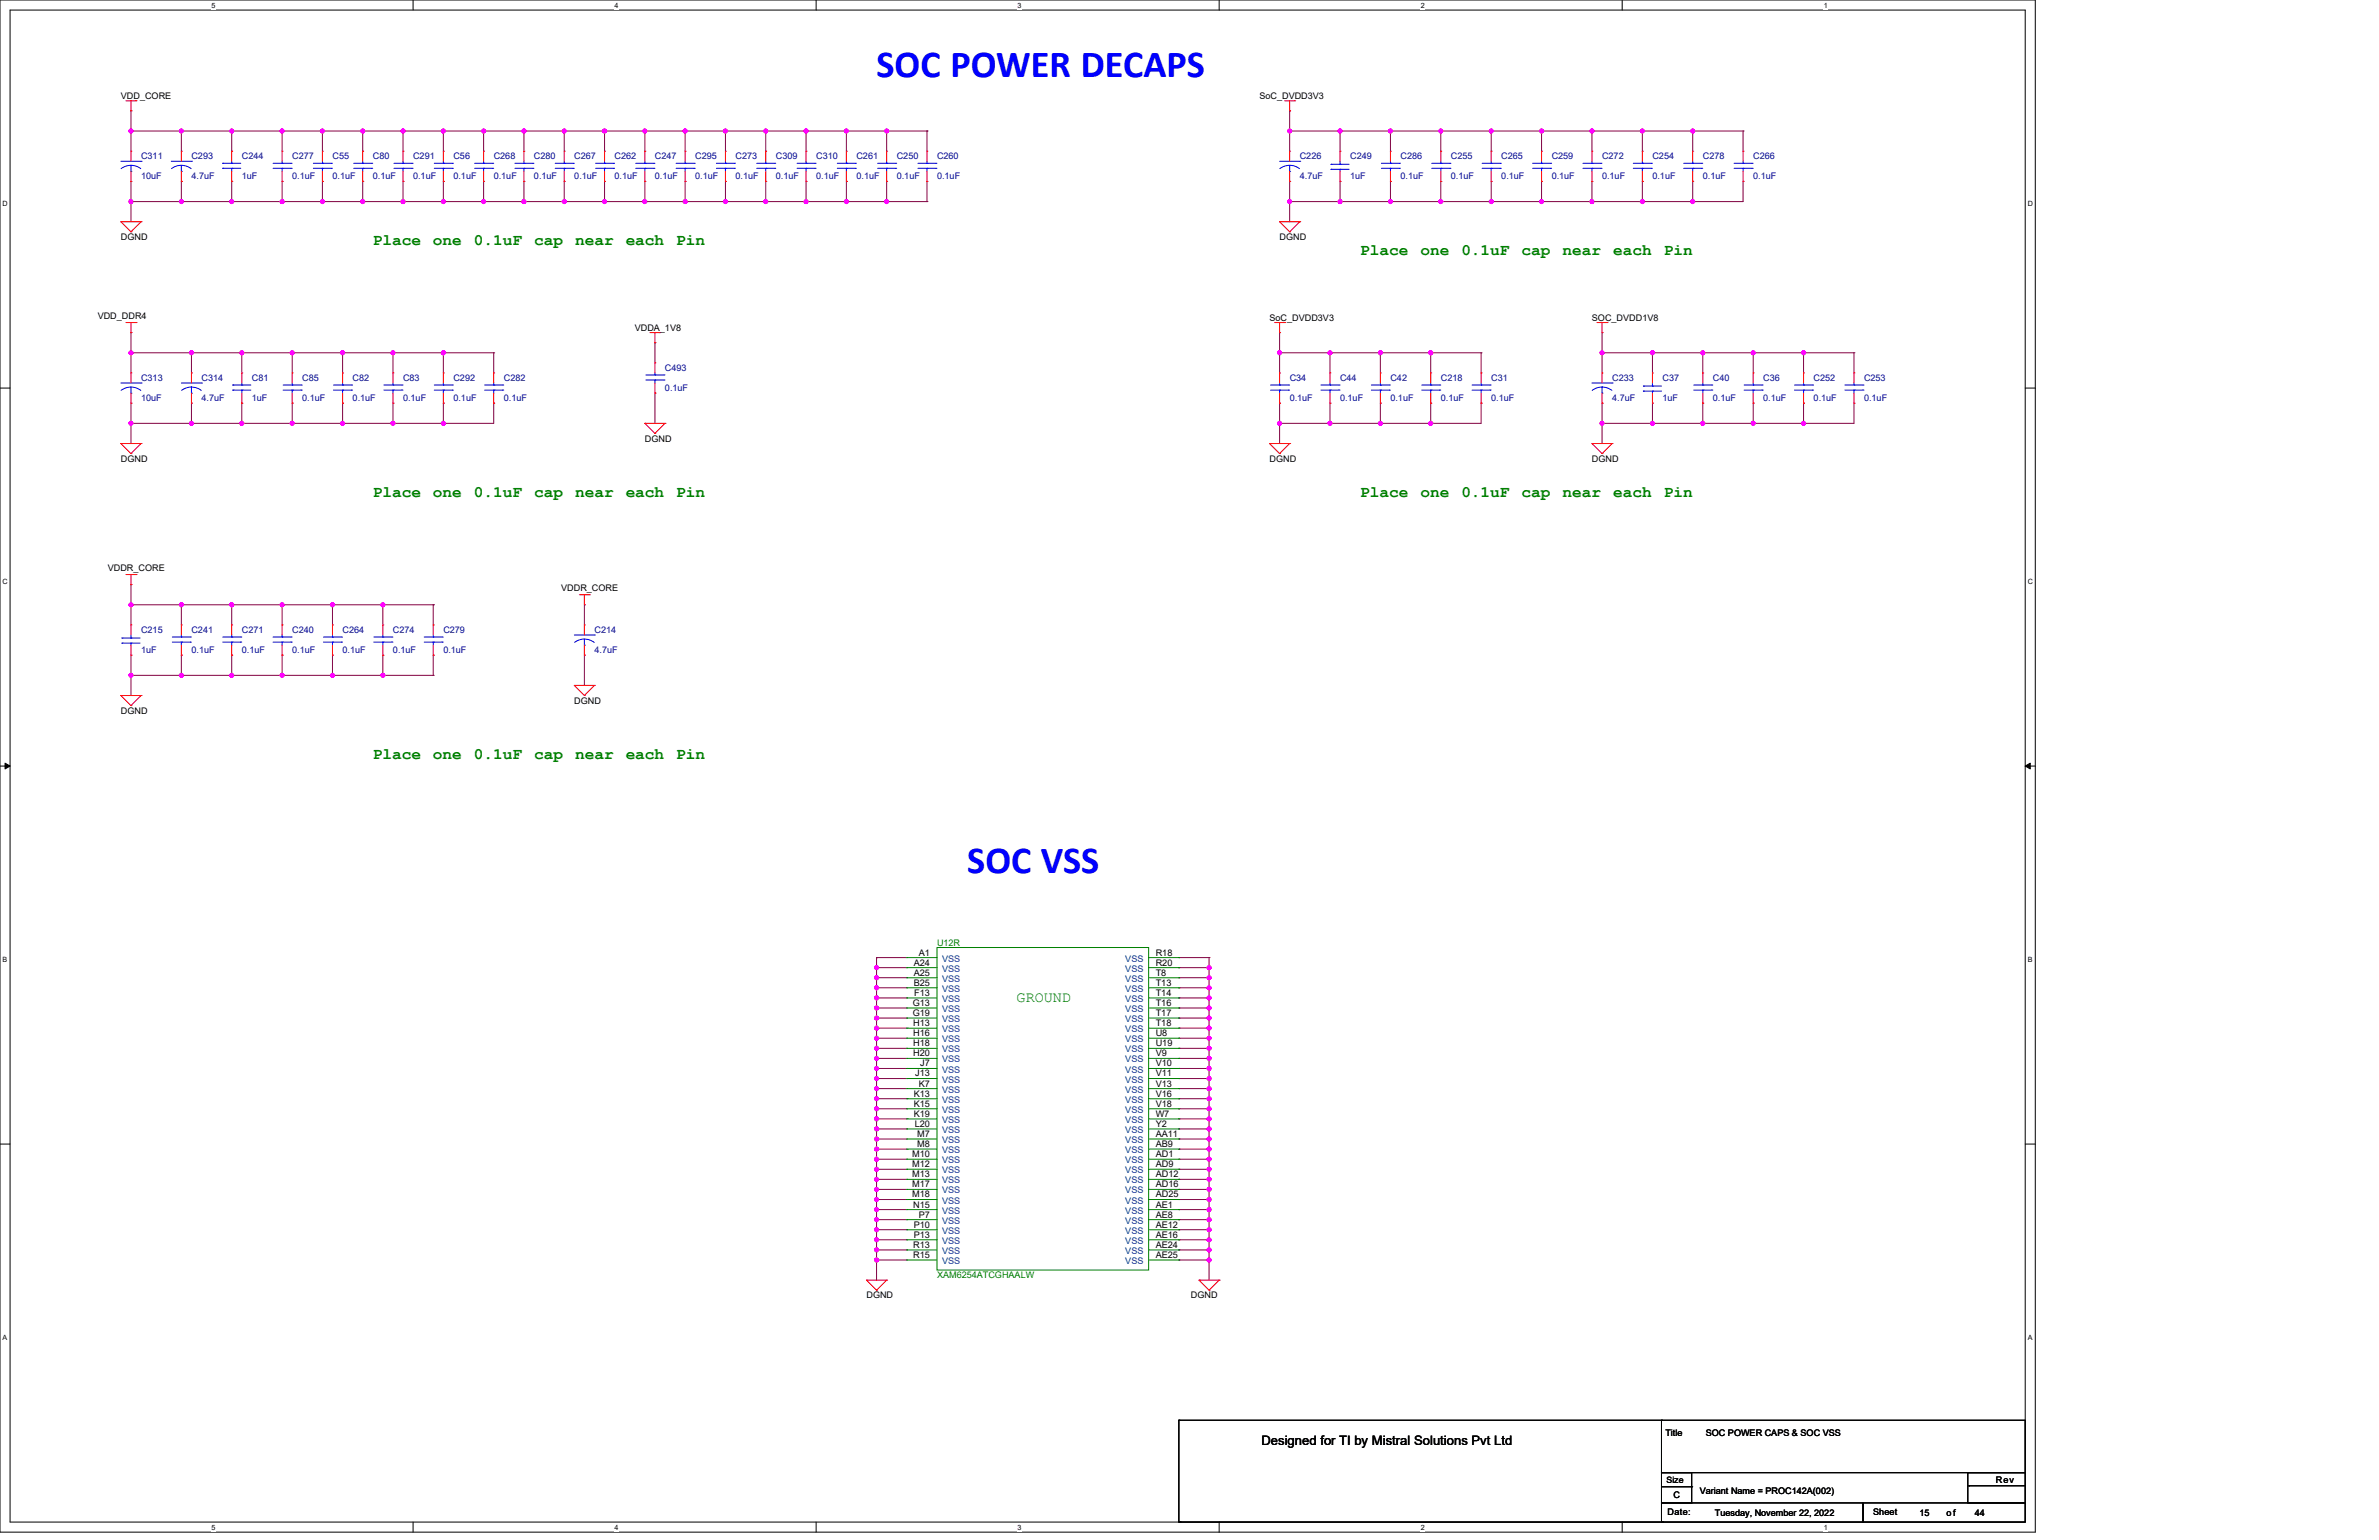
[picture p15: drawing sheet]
<svg xmlns="http://www.w3.org/2000/svg" width="432mm" height="279mm" viewBox="0 0 432 279" stroke-linecap="round" stroke-linejoin="round" font-family="sans-serif">
<defs><g id="words">
<g font-size="6.9" fill="#00f">
<text x="159.1" y="13.9">SOC POWER DECAPS</text>
<text x="175.6" y="158.4">SOC VSS</text>
</g>
<g font-size="2.9" fill="#008000">
<text x="67.7" y="44.5">Place</text>
<text x="78.6" y="44.5">one</text>
<text x="86" y="44.5">0.1uF</text>
<text x="96.9" y="44.5">cap</text>
<text x="104.4" y="44.5">near</text>
<text x="113.6" y="44.5">each</text>
<text x="122.8" y="44.5">Pin</text>
<text x="246.9" y="46.3">Place</text>
<text x="257.8" y="46.3">one</text>
<text x="265.2" y="46.3">0.1uF</text>
<text x="276.2" y="46.3">cap</text>
<text x="283.6" y="46.3">near</text>
<text x="292.8" y="46.3">each</text>
<text x="302" y="46.3">Pin</text>
<text x="67.7" y="90.2">Place</text>
<text x="78.6" y="90.2">one</text>
<text x="86" y="90.2">0.1uF</text>
<text x="96.9" y="90.2">cap</text>
<text x="104.4" y="90.2">near</text>
<text x="113.6" y="90.2">each</text>
<text x="122.8" y="90.2">Pin</text>
<text x="246.9" y="90.2">Place</text>
<text x="257.8" y="90.2">one</text>
<text x="265.2" y="90.2">0.1uF</text>
<text x="276.2" y="90.2">cap</text>
<text x="283.6" y="90.2">near</text>
<text x="292.8" y="90.2">each</text>
<text x="302" y="90.2">Pin</text>
<text x="67.7" y="137.8">Place</text>
<text x="78.6" y="137.8">one</text>
<text x="86" y="137.8">0.1uF</text>
<text x="96.9" y="137.8">cap</text>
<text x="104.4" y="137.8">near</text>
<text x="113.6" y="137.8">each</text>
<text x="122.8" y="137.8">Pin</text>
</g>
<text font-size="2.7" fill="#008000" x="184.5" y="181.9">GROUND</text>
<text font-size="2.4" x="229" y="262.2">Designed for TI by Mistral Solutions Pvt Ltd</text>
<g font-size="1.6">
<text x="21.9" y="17.9">VDD_CORE</text>
<text x="228.6" y="17.9">SoC_DVDD3V3</text>
<text x="21.9" y="43.5">DGND</text>
<text x="232.3" y="43.5">DGND</text>
<text x="17.7" y="57.8">VDD_DDR4</text>
<text x="115.2" y="60">VDDA_1V8</text>
<text x="230.4" y="58.2">SoC_DVDD3V3</text>
<text x="288.9" y="58.2">SOC_DVDD1V8</text>
<text x="21.9" y="83.8">DGND</text>
<text x="117" y="80.1">DGND</text>
<text x="230.4" y="83.8">DGND</text>
<text x="288.9" y="83.8">DGND</text>
<text x="19.6" y="103.5">VDDR_CORE</text>
<text x="101.9" y="107.2">VDDR_CORE</text>
<text x="21.9" y="129.5">DGND</text>
<text x="104.2" y="127.7">DGND</text>
<text x="166.8" y="173.4">A1</text>
<text x="209.8" y="173.4">R18</text>
<text x="165.8" y="175.2">A24</text>
<text x="165.8" y="177">A25</text>
<text x="165.8" y="178.8">B25</text>
<text x="209.8" y="175.2">R20</text>
<text x="209.8" y="177">T8</text>
<text x="209.8" y="178.8">T13</text>
<text x="165.7" y="182.5">G13</text>
<text x="165.7" y="184.3">G19</text>
<text x="165.9" y="180.7">F13</text>
<text x="209.8" y="180.7">T14</text>
<text x="209.8" y="182.5">T16</text>
<text x="209.8" y="184.3">T17</text>
<text x="165.7" y="186.2">H13</text>
<text x="165.7" y="188">H16</text>
<text x="165.7" y="189.8">H18</text>
<text x="165.7" y="191.6">H20</text>
<text x="209.8" y="186.2">T18</text>
<text x="209.8" y="188">U8</text>
<text x="209.8" y="189.8">U19</text>
<text x="209.8" y="191.6">V9</text>
<text x="166.1" y="195.3">J13</text>
<text x="166.8" y="197.1">K7</text>
<text x="167" y="193.5">J7</text>
<text x="209.8" y="193.5">V10</text>
<text x="209.8" y="195.3">V11</text>
<text x="209.8" y="197.1">V13</text>
<text x="165.8" y="199">K13</text>
<text x="165.8" y="200.8">K15</text>
<text x="165.8" y="202.6">K19</text>
<text x="209.8" y="199">V16</text>
<text x="209.8" y="200.8">V18</text>
<text x="209.8" y="202.6">W7</text>
<text x="165.6" y="209.9">M10</text>
<text x="166" y="204.4">L20</text>
<text x="166.5" y="206.3">M7</text>
<text x="166.5" y="208.1">M8</text>
<text x="209.8" y="204.4">Y2</text>
<text x="209.8" y="206.3">AA11</text>
<text x="209.8" y="208.1">AB9</text>
<text x="209.8" y="209.9">AD1</text>
<text x="165.6" y="211.8">M12</text>
<text x="165.6" y="213.6">M13</text>
<text x="165.6" y="215.4">M17</text>
<text x="209.8" y="211.8">AD9</text>
<text x="209.8" y="213.6">AD12</text>
<text x="209.8" y="215.4">AD16</text>
<text x="165.6" y="217.3">M18</text>
<text x="165.7" y="219.1">N15</text>
<text x="166.8" y="220.9">P7</text>
<text x="209.8" y="217.3">AD25</text>
<text x="209.8" y="219.1">AE1</text>
<text x="209.8" y="220.9">AE8</text>
<text x="165.7" y="226.4">R13</text>
<text x="165.8" y="222.7">P10</text>
<text x="165.8" y="224.6">P13</text>
<text x="209.8" y="222.7">AE12</text>
<text x="209.8" y="224.6">AE16</text>
<text x="209.8" y="226.4">AE24</text>
<text x="165.7" y="228.2">R15</text>
<text x="209.8" y="228.2">AE25</text>
<text x="157.3" y="235.6">DGND</text>
<text x="216.2" y="235.6">DGND</text>
<text x="302.3" y="260.6">Title</text>
<text x="309.6" y="260.6">SOC POWER CAPS &amp; SOC VSS</text>
<text x="302.5" y="269">Size</text>
<text x="362.3" y="269">Rev</text>
<text x="302.7" y="274.9">Date:</text>
<text x="303.8" y="271.8">C</text>
<text x="308.5" y="271">Variant Name = PROC142A(002)</text>
<text x="311.3" y="275.1">Tuesday, November 22, 2022</text>
<text x="340" y="274.9">Sheet</text>
<text x="348.4" y="275.1">15</text>
<text x="353.3" y="275.1">of</text>
<text x="358.4" y="275.1">44</text>
</g>
<g font-size="1.6" fill="#000080">
<text x="25.6" y="28.9">C311</text>
<text x="34.7" y="28.9">C293</text>
<text x="43.9" y="28.9">C244</text>
<text x="53" y="28.9">C277</text>
<text x="60.3" y="28.9">C55</text>
<text x="67.7" y="28.9">C80</text>
<text x="75" y="28.9">C291</text>
<text x="82.3" y="28.9">C56</text>
<text x="89.6" y="28.9">C268</text>
<text x="96.9" y="28.9">C280</text>
<text x="104.2" y="28.9">C267</text>
<text x="111.6" y="28.9">C262</text>
<text x="118.9" y="28.9">C247</text>
<text x="126.2" y="28.9">C295</text>
<text x="133.5" y="28.9">C273</text>
<text x="140.8" y="28.9">C309</text>
<text x="148.1" y="28.9">C310</text>
<text x="155.4" y="28.9">C261</text>
<text x="162.8" y="28.9">C250</text>
<text x="170.1" y="28.9">C260</text>
<text x="235.9" y="28.9">C226</text>
<text x="245.1" y="28.9">C249</text>
<text x="254.2" y="28.9">C286</text>
<text x="263.3" y="28.9">C255</text>
<text x="272.5" y="28.9">C265</text>
<text x="281.6" y="28.9">C259</text>
<text x="290.8" y="28.9">C272</text>
<text x="299.9" y="28.9">C254</text>
<text x="309.1" y="28.9">C278</text>
<text x="318.2" y="28.9">C266</text>
<text x="25.6" y="32.6">10uF</text>
<text x="34.7" y="32.6">4.7uF</text>
<text x="43.9" y="32.6">1uF</text>
<text x="53" y="32.6">0.1uF</text>
<text x="60.3" y="32.6">0.1uF</text>
<text x="67.7" y="32.6">0.1uF</text>
<text x="75" y="32.6">0.1uF</text>
<text x="82.3" y="32.6">0.1uF</text>
<text x="89.6" y="32.6">0.1uF</text>
<text x="96.9" y="32.6">0.1uF</text>
<text x="104.2" y="32.6">0.1uF</text>
<text x="111.6" y="32.6">0.1uF</text>
<text x="118.9" y="32.6">0.1uF</text>
<text x="126.2" y="32.6">0.1uF</text>
<text x="133.5" y="32.6">0.1uF</text>
<text x="140.8" y="32.6">0.1uF</text>
<text x="148.1" y="32.6">0.1uF</text>
<text x="155.4" y="32.6">0.1uF</text>
<text x="162.8" y="32.6">0.1uF</text>
<text x="170.1" y="32.6">0.1uF</text>
<text x="235.9" y="32.6">4.7uF</text>
<text x="245.1" y="32.6">1uF</text>
<text x="254.2" y="32.6">0.1uF</text>
<text x="263.3" y="32.6">0.1uF</text>
<text x="272.5" y="32.6">0.1uF</text>
<text x="281.6" y="32.6">0.1uF</text>
<text x="290.8" y="32.6">0.1uF</text>
<text x="299.9" y="32.6">0.1uF</text>
<text x="309.1" y="32.6">0.1uF</text>
<text x="318.2" y="32.6">0.1uF</text>
<text x="25.6" y="69.1">C313</text>
<text x="36.6" y="69.1">C314</text>
<text x="45.7" y="69.1">C81</text>
<text x="54.9" y="69.1">C85</text>
<text x="64" y="69.1">C82</text>
<text x="73.2" y="69.1">C83</text>
<text x="82.3" y="69.1">C292</text>
<text x="91.4" y="69.1">C282</text>
<text x="120.7" y="67.3">C493</text>
<text x="120.7" y="71">0.1uF</text>
<text x="234.1" y="69.1">C34</text>
<text x="243.2" y="69.1">C44</text>
<text x="252.4" y="69.1">C42</text>
<text x="261.5" y="69.1">C218</text>
<text x="270.7" y="69.1">C31</text>
<text x="292.6" y="69.1">C233</text>
<text x="301.8" y="69.1">C37</text>
<text x="310.9" y="69.1">C40</text>
<text x="320" y="69.1">C36</text>
<text x="329.2" y="69.1">C252</text>
<text x="338.3" y="69.1">C253</text>
<text x="25.6" y="72.8">10uF</text>
<text x="36.6" y="72.8">4.7uF</text>
<text x="45.7" y="72.8">1uF</text>
<text x="54.9" y="72.8">0.1uF</text>
<text x="64" y="72.8">0.1uF</text>
<text x="73.2" y="72.8">0.1uF</text>
<text x="82.3" y="72.8">0.1uF</text>
<text x="91.4" y="72.8">0.1uF</text>
<text x="234.1" y="72.8">0.1uF</text>
<text x="243.2" y="72.8">0.1uF</text>
<text x="252.4" y="72.8">0.1uF</text>
<text x="261.5" y="72.8">0.1uF</text>
<text x="270.7" y="72.8">0.1uF</text>
<text x="292.6" y="72.8">4.7uF</text>
<text x="301.8" y="72.8">1uF</text>
<text x="310.9" y="72.8">0.1uF</text>
<text x="320" y="72.8">0.1uF</text>
<text x="329.2" y="72.8">0.1uF</text>
<text x="338.3" y="72.8">0.1uF</text>
<text x="25.6" y="114.9">C215</text>
<text x="25.6" y="118.5">1uF</text>
<text x="34.7" y="114.9">C241</text>
<text x="34.7" y="118.5">0.1uF</text>
<text x="43.9" y="114.9">C271</text>
<text x="43.9" y="118.5">0.1uF</text>
<text x="53" y="114.9">C240</text>
<text x="53" y="118.5">0.1uF</text>
<text x="62.2" y="114.9">C264</text>
<text x="62.2" y="118.5">0.1uF</text>
<text x="71.3" y="114.9">C274</text>
<text x="71.3" y="118.5">0.1uF</text>
<text x="80.5" y="114.9">C279</text>
<text x="80.5" y="118.5">0.1uF</text>
<text x="107.9" y="114.9">C214</text>
<text x="107.9" y="118.5">4.7uF</text>
</g>
<g font-size="1.6" fill="#008000">
<text x="170.1" y="171.5">U12R</text>
<text x="170.1" y="231.9">XAM6254ATCGHAALW</text>
</g>
<g font-size="1.6" fill="#004080">
<text x="171" y="174.5">VSS</text>
<text x="171" y="176.3">VSS</text>
<text x="171" y="178.1">VSS</text>
<text x="171" y="180">VSS</text>
<text x="204.2" y="174.5">VSS</text>
<text x="204.2" y="176.3">VSS</text>
<text x="204.2" y="178.1">VSS</text>
<text x="204.2" y="180">VSS</text>
<text x="171" y="181.8">VSS</text>
<text x="171" y="183.6">VSS</text>
<text x="171" y="185.4">VSS</text>
<text x="204.2" y="181.8">VSS</text>
<text x="204.2" y="183.6">VSS</text>
<text x="204.2" y="185.4">VSS</text>
<text x="171" y="187.3">VSS</text>
<text x="171" y="189.1">VSS</text>
<text x="171" y="190.9">VSS</text>
<text x="204.2" y="187.3">VSS</text>
<text x="204.2" y="189.1">VSS</text>
<text x="204.2" y="190.9">VSS</text>
<text x="171" y="192.8">VSS</text>
<text x="171" y="194.6">VSS</text>
<text x="171" y="196.4">VSS</text>
<text x="204.2" y="192.8">VSS</text>
<text x="204.2" y="194.6">VSS</text>
<text x="204.2" y="196.4">VSS</text>
<text x="171" y="198.2">VSS</text>
<text x="171" y="200.1">VSS</text>
<text x="171" y="201.9">VSS</text>
<text x="171" y="203.7">VSS</text>
<text x="204.2" y="198.2">VSS</text>
<text x="204.2" y="200.1">VSS</text>
<text x="204.2" y="201.9">VSS</text>
<text x="204.2" y="203.7">VSS</text>
<text x="171" y="205.6">VSS</text>
<text x="171" y="207.4">VSS</text>
<text x="171" y="209.2">VSS</text>
<text x="204.2" y="205.6">VSS</text>
<text x="204.2" y="207.4">VSS</text>
<text x="204.2" y="209.2">VSS</text>
<text x="171" y="211.1">VSS</text>
<text x="171" y="212.9">VSS</text>
<text x="171" y="214.7">VSS</text>
<text x="204.2" y="211.1">VSS</text>
<text x="204.2" y="212.9">VSS</text>
<text x="204.2" y="214.7">VSS</text>
<text x="171" y="216.5">VSS</text>
<text x="171" y="218.4">VSS</text>
<text x="171" y="220.2">VSS</text>
<text x="204.2" y="216.5">VSS</text>
<text x="204.2" y="218.4">VSS</text>
<text x="204.2" y="220.2">VSS</text>
<text x="171" y="222">VSS</text>
<text x="171" y="223.9">VSS</text>
<text x="171" y="225.7">VSS</text>
<text x="171" y="227.5">VSS</text>
<text x="204.2" y="222">VSS</text>
<text x="204.2" y="223.9">VSS</text>
<text x="204.2" y="225.7">VSS</text>
<text x="204.2" y="227.5">VSS</text>
<text x="171" y="229.3">VSS</text>
<text x="204.2" y="229.3">VSS</text>
</g>
<g font-size="1.3">
<text x="38.4" y="1.4">5</text>
<text x="111.6" y="1.4">4</text>
<text x="184.7" y="1.4">3</text>
<text x="257.9" y="1.4">2</text>
<text x="331" y="1.4">1</text>
<text x=".5" y="37.3">D</text>
<text x="368" y="37.3">D</text>
<text x=".5" y="105.9">C</text>
<text x="368" y="105.9">C</text>
<text x=".5" y="174.4">B</text>
<text x="368" y="174.4">B</text>
<text x=".5" y="243">A</text>
<text x="368" y="243">A</text>
<text x="38.4" y="277.5">5</text>
<text x="111.6" y="277.5">4</text>
<text x="184.7" y="277.5">3</text>
<text x="257.9" y="277.5">2</text>
<text x="331" y="277.5">1</text>
</g>
</g></defs>
<path d="M0 0h369.4v278h-369.4zM1.8 1.8h365.8v274.3h-365.8z" fill="none" stroke="#000" stroke-width=".18"/>
<g fill="#fff">
<path d="M38.4 .2h.7v1.4h-.7z"/>
<path d="M38.4 276.3h.7v1.5h-.7z"/>
</g>
<path d="M75 0v1.8M75 276.1v1.9" fill="none" stroke="#000" stroke-width=".18"/>
<g fill="#fff">
<path d="M111.6 .2h.7v1.4h-.7z"/>
<path d="M111.6 276.3h.7v1.5h-.7z"/>
</g>
<path d="M148.1 0v1.8M148.1 276.1v1.9" fill="none" stroke="#000" stroke-width=".18"/>
<g fill="#fff">
<path d="M184.7 .2h.7v1.4h-.7z"/>
<path d="M184.7 276.3h.7v1.5h-.7z"/>
</g>
<path d="M221.3 0v1.8M221.3 276.1v1.9" fill="none" stroke="#000" stroke-width=".18"/>
<g fill="#fff">
<path d="M257.9 .2h.7v1.4h-.7z"/>
<path d="M257.9 276.3h.7v1.5h-.7z"/>
</g>
<path d="M294.4 0v1.8M294.4 276.1v1.9" fill="none" stroke="#000" stroke-width=".18"/>
<g fill="#fff">
<path d="M331 .2h.7v1.4h-.7z"/>
<path d="M331 276.3h.7v1.5h-.7z"/>
<path d="M.5 36.1h.9v1.5h-.9z"/>
<path d="M368 36.1h1v1.5h-1z"/>
<path d="M.5 104.7h.9v1.5h-.9z"/>
<path d="M368 104.7h1v1.5h-1z"/>
</g>
<path d="M0 70.4h1.8M367.6 70.4h1.8" fill="none" stroke="#000" stroke-width=".18"/>
<g fill="#fff">
<path d="M.5 173.3h.8v1.4h-.8z"/>
<path d="M368 173.3h.9v1.4h-.9z"/>
</g>
<path d="M0 139h1.8M.9 138.5l.9 .5-.9 .5zM367.6 139l.9-.5v1zM367.6 139h1.8" fill="none" stroke="#000" stroke-width=".18"/>
<path d="M.9 138.5l.9 .5-.9 .5zM367.6 139l.9-.5v1z" fill="#000"/>
<g fill="#fff">
<path d="M.5 241.9h.8v1.4h-.8z"/>
<path d="M368 241.9h.9v1.4h-.9z"/>
</g>
<path d="M0 207.6h1.8M367.6 207.6h1.8" fill="none" stroke="#000" stroke-width=".18"/>
<path d="M23.8 20.1h.1M23.8 23.8h.1M23.8 20.1v7.3M23.8 23.8h9.1M32.9 23.8h.1M32.9 23.8v3.6M42.1 23.8h.1M42.1 23.8v3.6" fill="none" stroke="#800040" stroke-width=".18"/>
<circle cx="32.9" cy="23.8" r=".36" fill="#f0f"/>
<circle cx="32.9" cy="23.8" r=".36" fill="none" stroke="#f0f" stroke-width=".18"/>
<circle cx="23.8" cy="23.8" r=".36" fill="#f0f"/>
<circle cx="23.8" cy="23.8" r=".36" fill="none" stroke="#f0f" stroke-width=".18"/>
<path d="M23.8 32.9h.1M23.8 32.9v3.7" fill="none" stroke="#800040" stroke-width=".18"/>
<circle cx="23.8" cy="36.6" r=".36" fill="#f0f"/>
<circle cx="23.8" cy="36.6" r=".36" fill="none" stroke="#f0f" stroke-width=".18"/>
<path d="M23.8 36.6h.1M23.8 36.6v3.6M23.8 36.6h9.1M42.1 32.9h.1M42.1 32.9v3.7" fill="none" stroke="#800040" stroke-width=".18"/>
<circle cx="42.1" cy="36.6" r=".36" fill="#f0f"/>
<circle cx="42.1" cy="36.6" r=".36" fill="none" stroke="#f0f" stroke-width=".18"/>
<path d="M32.9 32.9h.1M32.9 32.9v3.7" fill="none" stroke="#800040" stroke-width=".18"/>
<circle cx="32.9" cy="36.6" r=".36" fill="#f0f"/>
<circle cx="32.9" cy="36.6" r=".36" fill="none" stroke="#f0f" stroke-width=".18"/>
<path d="M234.1 20.1h.1M234.1 20.1v3.7" fill="none" stroke="#800040" stroke-width=".18"/>
<circle cx="234.1" cy="23.8" r=".36" fill="#f0f"/>
<circle cx="234.1" cy="23.8" r=".36" fill="none" stroke="#f0f" stroke-width=".18"/>
<path d="M234.1 32.9h.1M234.1 32.9v3.7" fill="none" stroke="#800040" stroke-width=".18"/>
<circle cx="234.1" cy="36.6" r=".36" fill="#f0f"/>
<circle cx="234.1" cy="36.6" r=".36" fill="none" stroke="#f0f" stroke-width=".18"/>
<path d="M279.8 32.9h.1M279.8 23.8h.1M279.8 23.8v3.6M279.8 32.9v3.7M298.1 23.8h.1M298.1 23.8v3.6M307.2 23.8h.1M307.2 32.9h.1M307.2 23.8v3.6M307.2 32.9v3.7" fill="none" stroke="#800040" stroke-width=".18"/>
<circle cx="307.2" cy="36.6" r=".36" fill="#f0f"/>
<circle cx="307.2" cy="36.6" r=".36" fill="none" stroke="#f0f" stroke-width=".18"/>
<path d="M298.1 32.9h.1M298.1 32.9v3.7M316.4 32.9h.1M316.4 32.9v3.7" fill="none" stroke="#800040" stroke-width=".18"/>
<circle cx="298.1" cy="36.6" r=".36" fill="#f0f"/>
<circle cx="298.1" cy="36.6" r=".36" fill="none" stroke="#f0f" stroke-width=".18"/>
<path d="M288.9 23.8h.1M288.9 23.8v3.6" fill="none" stroke="#800040" stroke-width=".18"/>
<circle cx="288.9" cy="23.8" r=".36" fill="#f0f"/>
<circle cx="288.9" cy="23.8" r=".36" fill="none" stroke="#f0f" stroke-width=".18"/>
<path d="M288.9 32.9h.1M288.9 32.9v3.7" fill="none" stroke="#800040" stroke-width=".18"/>
<circle cx="288.9" cy="36.6" r=".36" fill="#f0f"/>
<circle cx="288.9" cy="36.6" r=".36" fill="none" stroke="#f0f" stroke-width=".18"/>
<path d="M270.7 23.8h.1M270.7 32.9h.1M270.7 23.8v3.6M270.7 32.9v3.7M270.7 23.8h9.1" fill="none" stroke="#800040" stroke-width=".18"/>
<circle cx="279.8" cy="23.8" r=".36" fill="#f0f"/>
<circle cx="279.8" cy="23.8" r=".36" fill="none" stroke="#f0f" stroke-width=".18"/>
<circle cx="270.7" cy="23.8" r=".36" fill="#f0f"/>
<circle cx="270.7" cy="23.8" r=".36" fill="none" stroke="#f0f" stroke-width=".18"/>
<path d="M261.5 23.8h.1M261.5 23.8v3.6M298.1 23.8h.1M298.1 23.8h18.3M307.2 23.8h.1" fill="none" stroke="#800040" stroke-width=".18"/>
<circle cx="307.2" cy="23.8" r=".36" fill="#f0f"/>
<circle cx="307.2" cy="23.8" r=".36" fill="none" stroke="#f0f" stroke-width=".18"/>
<circle cx="298.1" cy="23.8" r=".36" fill="#f0f"/>
<circle cx="298.1" cy="23.8" r=".36" fill="none" stroke="#f0f" stroke-width=".18"/>
<path d="M270.7 36.6h.1M270.7 36.6h45.7M279.8 23.8h.1M279.8 36.6h.1M279.8 23.8h18.3M288.9 23.8h.1M288.9 36.6h.1M298.1 36.6h.1M307.2 36.6h.1" fill="none" stroke="#800040" stroke-width=".18"/>
<circle cx="279.8" cy="36.6" r=".36" fill="#f0f"/>
<circle cx="279.8" cy="36.6" r=".36" fill="none" stroke="#f0f" stroke-width=".18"/>
<circle cx="270.7" cy="36.6" r=".36" fill="#f0f"/>
<circle cx="270.7" cy="36.6" r=".36" fill="none" stroke="#f0f" stroke-width=".18"/>
<path d="M234.1 23.8h.1M234.1 23.8h9.1M243.2 23.8h.1M243.2 23.8v3.6M252.4 36.6h.1M252.4 23.8h.1M252.4 23.8h18.3M252.4 36.6h18.3M261.5 23.8h.1M261.5 36.6h.1" fill="none" stroke="#800040" stroke-width=".18"/>
<circle cx="261.5" cy="23.8" r=".36" fill="#f0f"/>
<circle cx="261.5" cy="23.8" r=".36" fill="none" stroke="#f0f" stroke-width=".18"/>
<circle cx="252.4" cy="23.8" r=".36" fill="#f0f"/>
<circle cx="252.4" cy="23.8" r=".36" fill="none" stroke="#f0f" stroke-width=".18"/>
<path d="M234.1 36.6h.1M234.1 36.6h18.3M243.2 36.6h.1M243.2 32.9h.1M243.2 32.9v3.7M252.4 23.8h.1M252.4 23.8v3.6" fill="none" stroke="#800040" stroke-width=".18"/>
<circle cx="243.2" cy="36.6" r=".36" fill="#f0f"/>
<circle cx="243.2" cy="36.6" r=".36" fill="none" stroke="#f0f" stroke-width=".18"/>
<path d="M261.5 32.9h.1M261.5 32.9v3.7" fill="none" stroke="#800040" stroke-width=".18"/>
<circle cx="261.5" cy="36.6" r=".36" fill="#f0f"/>
<circle cx="261.5" cy="36.6" r=".36" fill="none" stroke="#f0f" stroke-width=".18"/>
<path d="M252.4 32.9h.1M252.4 32.9v3.7" fill="none" stroke="#800040" stroke-width=".18"/>
<circle cx="252.4" cy="36.6" r=".36" fill="#f0f"/>
<circle cx="252.4" cy="36.6" r=".36" fill="none" stroke="#f0f" stroke-width=".18"/>
<path d="M243.2 23.8h.1M243.2 23.8h9.2" fill="none" stroke="#800040" stroke-width=".18"/>
<circle cx="243.2" cy="23.8" r=".36" fill="#f0f"/>
<circle cx="243.2" cy="23.8" r=".36" fill="none" stroke="#f0f" stroke-width=".18"/>
<path d="M234.1 36.6h.1M234.1 23.8h.1M234.1 23.8v3.6M234.1 36.6v3.6M316.4 23.8h.1M316.4 23.8v3.6M71.3 64h.1M71.3 64v3.7M71.3 64h18.3M80.5 64h.1M80.5 64v3.7" fill="none" stroke="#800040" stroke-width=".18"/>
<circle cx="80.5" cy="64" r=".36" fill="#f0f"/>
<circle cx="80.5" cy="64" r=".36" fill="none" stroke="#f0f" stroke-width=".18"/>
<path d="M71.3 73.2h.1M71.3 76.8h.1M71.3 73.2v3.6M80.5 73.2h.1M80.5 76.8h.1M80.5 73.2v3.6M89.6 64h.1M89.6 73.2h.1M89.6 64v3.7M89.6 73.2v3.6h-18.3" fill="none" stroke="#800040" stroke-width=".18"/>
<circle cx="80.5" cy="76.8" r=".36" fill="#f0f"/>
<circle cx="80.5" cy="76.8" r=".36" fill="none" stroke="#f0f" stroke-width=".18"/>
<path d="M62.2 76.8h.1M62.2 76.8h9.1" fill="none" stroke="#800040" stroke-width=".18"/>
<circle cx="71.3" cy="76.8" r=".36" fill="#f0f"/>
<circle cx="71.3" cy="76.8" r=".36" fill="none" stroke="#f0f" stroke-width=".18"/>
<circle cx="62.2" cy="76.8" r=".36" fill="#f0f"/>
<circle cx="62.2" cy="76.8" r=".36" fill="none" stroke="#f0f" stroke-width=".18"/>
<path d="M62.2 64h.1M62.2 64h9.1" fill="none" stroke="#800040" stroke-width=".18"/>
<circle cx="71.3" cy="64" r=".36" fill="#f0f"/>
<circle cx="71.3" cy="64" r=".36" fill="none" stroke="#f0f" stroke-width=".18"/>
<circle cx="62.2" cy="64" r=".36" fill="#f0f"/>
<circle cx="62.2" cy="64" r=".36" fill="none" stroke="#f0f" stroke-width=".18"/>
<path d="M43.9 64h.1M43.9 64v3.7M43.9 64h9.1M53 64h.1M53 64v3.7M62.2 64h.1M62.2 64v3.7" fill="none" stroke="#800040" stroke-width=".18"/>
<circle cx="53" cy="64" r=".36" fill="#f0f"/>
<circle cx="53" cy="64" r=".36" fill="none" stroke="#f0f" stroke-width=".18"/>
<circle cx="43.9" cy="64" r=".36" fill="#f0f"/>
<circle cx="43.9" cy="64" r=".36" fill="none" stroke="#f0f" stroke-width=".18"/>
<path d="M23.8 64h.1M23.8 73.2h.1M23.8 64h20.1M23.8 64v3.7M23.8 73.2v3.6M34.7 64h.1M34.7 64v3.7M53 64h.1M53 64h9.2" fill="none" stroke="#800040" stroke-width=".18"/>
<circle cx="34.7" cy="64" r=".36" fill="#f0f"/>
<circle cx="34.7" cy="64" r=".36" fill="none" stroke="#f0f" stroke-width=".18"/>
<circle cx="23.8" cy="64" r=".36" fill="#f0f"/>
<circle cx="23.8" cy="64" r=".36" fill="none" stroke="#f0f" stroke-width=".18"/>
<path d="M23.8 76.8h.1M23.8 76.8v3.7M23.8 76.8h10.9" fill="none" stroke="#800040" stroke-width=".18"/>
<circle cx="34.7" cy="76.8" r=".36" fill="#f0f"/>
<circle cx="34.7" cy="76.8" r=".36" fill="none" stroke="#f0f" stroke-width=".18"/>
<circle cx="23.8" cy="76.8" r=".36" fill="#f0f"/>
<circle cx="23.8" cy="76.8" r=".36" fill="none" stroke="#f0f" stroke-width=".18"/>
<path d="M43.9 76.8h.1M43.9 76.8h9.1M62.2 73.2h.1M62.2 73.2v3.6" fill="none" stroke="#800040" stroke-width=".18"/>
<circle cx="53" cy="76.8" r=".36" fill="#f0f"/>
<circle cx="53" cy="76.8" r=".36" fill="none" stroke="#f0f" stroke-width=".18"/>
<circle cx="43.9" cy="76.8" r=".36" fill="#f0f"/>
<circle cx="43.9" cy="76.8" r=".36" fill="none" stroke="#f0f" stroke-width=".18"/>
<g fill="none" stroke="#800040" stroke-width=".18">
<path d="M23.8 60.3h.1M23.8 60.3v3.7M34.7 76.8h.1M34.7 73.2h.1M34.7 73.2v3.6M43.9 73.2h.1M43.9 73.2v3.6h-9.2M53 76.8h.1M53 73.2h.1M53 76.8h9.2M53 73.2v3.6M290.8 73.2h.1"/>
<path d="M290.8 73.2v3.6"/>
</g>
<circle cx="290.8" cy="76.8" r=".36" fill="#f0f"/>
<circle cx="290.8" cy="76.8" r=".36" fill="none" stroke="#f0f" stroke-width=".18"/>
<path d="M290.8 60.3h.1M290.8 64h.1M290.8 60.3v3.7M290.8 64h9.1M299.9 64h.1M299.9 73.2h.1M299.9 64v3.7M299.9 73.2v3.6" fill="none" stroke="#800040" stroke-width=".18"/>
<circle cx="290.8" cy="64" r=".36" fill="#f0f"/>
<circle cx="290.8" cy="64" r=".36" fill="none" stroke="#f0f" stroke-width=".18"/>
<path d="M290.8 76.8h.1M290.8 64h.1M290.8 64v3.7M290.8 76.8v3.7M290.8 76.8h9.1M318.2 76.8h.1M318.2 76.8h18.3M327.4 76.8h.1" fill="none" stroke="#800040" stroke-width=".18"/>
<circle cx="327.3" cy="76.8" r=".36" fill="#f0f"/>
<circle cx="327.3" cy="76.8" r=".36" fill="none" stroke="#f0f" stroke-width=".18"/>
<circle cx="318.2" cy="76.8" r=".36" fill="#f0f"/>
<circle cx="318.2" cy="76.8" r=".36" fill="none" stroke="#f0f" stroke-width=".18"/>
<g fill="none" stroke="#800040" stroke-width=".18">
<path d="M309.1 73.2h.1M309.1 76.8h.1M309.1 64h.1M309.1 73.2v3.6M309.1 64h27.4M318.2 73.2h.1M318.2 64h.1M318.2 73.2v3.6h-9.1M327.4 64h.1M327.4 73.2h.1M327.4 64v3.7M327.4 73.2v3.6"/>
<path d="M336.5 64h.1M336.5 73.2h.1M336.5 64v3.7M336.5 73.2v3.6"/>
</g>
<circle cx="327.3" cy="64" r=".36" fill="#f0f"/>
<circle cx="327.3" cy="64" r=".36" fill="none" stroke="#f0f" stroke-width=".18"/>
<circle cx="318.2" cy="64" r=".36" fill="#f0f"/>
<circle cx="318.2" cy="64" r=".36" fill="none" stroke="#f0f" stroke-width=".18"/>
<path d="M299.9 76.8h.1M299.9 76.8h9.2M309.1 64h.1M309.1 64v3.7M318.2 64h.1M318.2 64v3.7" fill="none" stroke="#800040" stroke-width=".18"/>
<circle cx="309.1" cy="76.8" r=".36" fill="#f0f"/>
<circle cx="309.1" cy="76.8" r=".36" fill="none" stroke="#f0f" stroke-width=".18"/>
<circle cx="299.9" cy="76.8" r=".36" fill="#f0f"/>
<circle cx="299.9" cy="76.8" r=".36" fill="none" stroke="#f0f" stroke-width=".18"/>
<path d="M299.9 64h.1M299.9 64h9.2" fill="none" stroke="#800040" stroke-width=".18"/>
<circle cx="309.1" cy="64" r=".36" fill="#f0f"/>
<circle cx="309.1" cy="64" r=".36" fill="none" stroke="#f0f" stroke-width=".18"/>
<circle cx="299.9" cy="64" r=".36" fill="#f0f"/>
<circle cx="299.9" cy="64" r=".36" fill="none" stroke="#f0f" stroke-width=".18"/>
<g fill="none" stroke="#800040" stroke-width=".18">
<path d="M232.3 60.3h.1M232.3 73.2h.1M232.3 60.3v3.7M232.3 73.2v3.6M250.5 76.8h.1M259.7 64h.1M259.7 76.8h.1M259.7 64v3.7M259.7 64h9.1M268.8 64h.1M268.8 73.2h.1M268.8 64v3.7"/>
<path d="M268.8 73.2v3.6h-18.3"/>
</g>
<circle cx="259.7" cy="76.8" r=".36" fill="#f0f"/>
<circle cx="259.7" cy="76.8" r=".36" fill="none" stroke="#f0f" stroke-width=".18"/>
<circle cx="250.5" cy="76.8" r=".36" fill="#f0f"/>
<circle cx="250.5" cy="76.8" r=".36" fill="none" stroke="#f0f" stroke-width=".18"/>
<path d="M232.3 64h.1M232.3 64h9.1" fill="none" stroke="#800040" stroke-width=".18"/>
<circle cx="241.4" cy="64" r=".36" fill="#f0f"/>
<circle cx="241.4" cy="64" r=".36" fill="none" stroke="#f0f" stroke-width=".18"/>
<circle cx="232.3" cy="64" r=".36" fill="#f0f"/>
<circle cx="232.3" cy="64" r=".36" fill="none" stroke="#f0f" stroke-width=".18"/>
<path d="M241.4 64h.1M241.4 64v3.7M250.5 64h.1M250.5 64h9.2" fill="none" stroke="#800040" stroke-width=".18"/>
<circle cx="259.7" cy="64" r=".36" fill="#f0f"/>
<circle cx="259.7" cy="64" r=".36" fill="none" stroke="#f0f" stroke-width=".18"/>
<circle cx="250.5" cy="64" r=".36" fill="#f0f"/>
<circle cx="250.5" cy="64" r=".36" fill="none" stroke="#f0f" stroke-width=".18"/>
<path d="M232.3 76.8h.1M232.3 76.8h18.2M241.4 76.8h.1M250.5 64h.1M250.5 64v3.7" fill="none" stroke="#800040" stroke-width=".18"/>
<circle cx="241.4" cy="76.8" r=".36" fill="#f0f"/>
<circle cx="241.4" cy="76.8" r=".36" fill="none" stroke="#f0f" stroke-width=".18"/>
<circle cx="232.3" cy="76.8" r=".36" fill="#f0f"/>
<circle cx="232.3" cy="76.8" r=".36" fill="none" stroke="#f0f" stroke-width=".18"/>
<g fill="none" stroke="#800040" stroke-width=".18">
<path d="M232.3 76.8h.1M232.3 64h.1M232.3 64v3.7M232.3 76.8v3.7M241.4 73.2h.1M241.4 64h.1M241.4 73.2v3.6M241.4 64h9.1M250.5 73.2h.1M250.5 73.2v3.6M259.7 73.2h.1M259.7 73.2v3.6"/>
<path d="M23.8 118.9h.1M23.8 106.1h.1M23.8 109.7h.1M23.8 106.1v7.3M23.8 118.9v7.3M23.8 109.7h9.1M106.1 118.9h.1M106.1 109.7h.1M106.1 109.7v3.7M106.1 118.9v5.5M23.8 122.5h.1"/>
</g>
<circle cx="32.9" cy="109.7" r=".36" fill="#f0f"/>
<circle cx="32.9" cy="109.7" r=".36" fill="none" stroke="#f0f" stroke-width=".18"/>
<circle cx="23.8" cy="109.7" r=".36" fill="#f0f"/>
<circle cx="23.8" cy="109.7" r=".36" fill="none" stroke="#f0f" stroke-width=".18"/>
<path d="M32.9 109.7h.1M32.9 118.9h.1M32.9 109.7v3.7M32.9 118.9v3.6h-9.1M23.8 122.5h.1" fill="none" stroke="#800040" stroke-width=".18"/>
<circle cx="32.9" cy="122.5" r=".36" fill="#f0f"/>
<circle cx="32.9" cy="122.5" r=".36" fill="none" stroke="#f0f" stroke-width=".18"/>
<circle cx="23.8" cy="122.5" r=".36" fill="#f0f"/>
<circle cx="23.8" cy="122.5" r=".36" fill="none" stroke="#f0f" stroke-width=".18"/>
<path d="M32.9 109.7h.1M32.9 109.7h18.3M42.1 109.7h.1M42.1 118.9h.1M42.1 109.7v3.7M42.1 118.9v3.6h-9.2M51.2 109.7h.1M51.2 109.7v3.7M32.9 122.5h.1" fill="none" stroke="#800040" stroke-width=".18"/>
<circle cx="51.2" cy="109.7" r=".36" fill="#f0f"/>
<circle cx="51.2" cy="109.7" r=".36" fill="none" stroke="#f0f" stroke-width=".18"/>
<circle cx="42.1" cy="109.7" r=".36" fill="#f0f"/>
<circle cx="42.1" cy="109.7" r=".36" fill="none" stroke="#f0f" stroke-width=".18"/>
<path d="M51.2 109.7h.1M51.2 109.7h9.1M60.3 109.7h.1M60.3 109.7v3.7" fill="none" stroke="#800040" stroke-width=".18"/>
<circle cx="60.3" cy="109.7" r=".36" fill="#f0f"/>
<circle cx="60.3" cy="109.7" r=".36" fill="none" stroke="#f0f" stroke-width=".18"/>
<path d="M60.3 109.7h.1M60.3 109.7h9.2M78.6 109.7h.1M78.6 109.7v3.7M42.1 122.5h.1M42.1 122.5h9.1" fill="none" stroke="#800040" stroke-width=".18"/>
<circle cx="51.2" cy="122.5" r=".36" fill="#f0f"/>
<circle cx="51.2" cy="122.5" r=".36" fill="none" stroke="#f0f" stroke-width=".18"/>
<circle cx="42.1" cy="122.5" r=".36" fill="#f0f"/>
<circle cx="42.1" cy="122.5" r=".36" fill="none" stroke="#f0f" stroke-width=".18"/>
<path d="M69.5 109.7h.1M69.5 109.7v3.7M69.5 109.7h9.1M78.6 118.9h.1M78.6 109.7h.1M78.6 118.9v3.6" fill="none" stroke="#800040" stroke-width=".18"/>
<circle cx="69.5" cy="109.7" r=".36" fill="#f0f"/>
<circle cx="69.5" cy="109.7" r=".36" fill="none" stroke="#f0f" stroke-width=".18"/>
<path d="M69.5 122.5h9.1M78.6 122.5h.1" fill="none" stroke="#800040" stroke-width=".18"/>
<circle cx="69.5" cy="122.5" r=".36" fill="#f0f"/>
<circle cx="69.5" cy="122.5" r=".36" fill="none" stroke="#f0f" stroke-width=".18"/>
<path d="M60.3 118.9h.1M60.3 118.9v3.6M69.5 118.9h.1M69.5 118.9v3.6h-9.2M60.3 122.5h.1" fill="none" stroke="#800040" stroke-width=".18"/>
<circle cx="60.3" cy="122.5" r=".36" fill="#f0f"/>
<circle cx="60.3" cy="122.5" r=".36" fill="none" stroke="#f0f" stroke-width=".18"/>
<path d="M51.2 118.9h.1M51.2 118.9v3.6M51.2 122.5h.1M51.2 122.5h9.1M159.1 193.9h.1M159.1 195.7h.1M159.1 193.9h5.5M159.1 195.7h5.5" fill="none" stroke="#800040" stroke-width=".18"/>
<circle cx="159.1" cy="195.7" r=".36" fill="#f0f"/>
<circle cx="159.1" cy="195.7" r=".36" fill="none" stroke="#f0f" stroke-width=".18"/>
<path d="M159.1 197.5h.1M159.1 197.5h5.5" fill="none" stroke="#800040" stroke-width=".18"/>
<circle cx="159.1" cy="197.5" r=".36" fill="#f0f"/>
<circle cx="159.1" cy="197.5" r=".36" fill="none" stroke="#f0f" stroke-width=".18"/>
<path d="M159.1 199.3h.1M159.1 199.3h5.5" fill="none" stroke="#800040" stroke-width=".18"/>
<circle cx="159.1" cy="199.3" r=".36" fill="#f0f"/>
<circle cx="159.1" cy="199.3" r=".36" fill="none" stroke="#f0f" stroke-width=".18"/>
<path d="M159.1 201.2h.1M159.1 201.2h5.5" fill="none" stroke="#800040" stroke-width=".18"/>
<circle cx="159.1" cy="201.2" r=".36" fill="#f0f"/>
<circle cx="159.1" cy="201.2" r=".36" fill="none" stroke="#f0f" stroke-width=".18"/>
<path d="M159.1 203h.1M159.1 203h5.5" fill="none" stroke="#800040" stroke-width=".18"/>
<circle cx="159.1" cy="203" r=".36" fill="#f0f"/>
<circle cx="159.1" cy="203" r=".36" fill="none" stroke="#f0f" stroke-width=".18"/>
<path d="M159.1 204.8h.1M159.1 204.8h5.5" fill="none" stroke="#800040" stroke-width=".18"/>
<circle cx="159.1" cy="204.8" r=".36" fill="#f0f"/>
<circle cx="159.1" cy="204.8" r=".36" fill="none" stroke="#f0f" stroke-width=".18"/>
<path d="M159.1 206.7h.1M159.1 206.7h5.5" fill="none" stroke="#800040" stroke-width=".18"/>
<circle cx="159.1" cy="206.6" r=".36" fill="#f0f"/>
<circle cx="159.1" cy="206.6" r=".36" fill="none" stroke="#f0f" stroke-width=".18"/>
<path d="M159.1 208.5h.1M159.1 210.3h.1M159.1 212.1h.1M159.1 208.5h5.5M159.1 210.3h5.5M159.1 212.1h5.5" fill="none" stroke="#800040" stroke-width=".18"/>
<circle cx="159.1" cy="212.1" r=".36" fill="#f0f"/>
<circle cx="159.1" cy="212.1" r=".36" fill="none" stroke="#f0f" stroke-width=".18"/>
<path d="M159.1 214h.1M159.1 214h5.5" fill="none" stroke="#800040" stroke-width=".18"/>
<circle cx="159.1" cy="214" r=".36" fill="#f0f"/>
<circle cx="159.1" cy="214" r=".36" fill="none" stroke="#f0f" stroke-width=".18"/>
<path d="M159.1 215.8h.1M159.1 215.8h5.5" fill="none" stroke="#800040" stroke-width=".18"/>
<circle cx="159.1" cy="215.8" r=".36" fill="#f0f"/>
<circle cx="159.1" cy="215.8" r=".36" fill="none" stroke="#f0f" stroke-width=".18"/>
<path d="M159.1 217.6h.1M159.1 217.6h5.5" fill="none" stroke="#800040" stroke-width=".18"/>
<circle cx="159.1" cy="217.6" r=".36" fill="#f0f"/>
<circle cx="159.1" cy="217.6" r=".36" fill="none" stroke="#f0f" stroke-width=".18"/>
<path d="M159.1 219.5h.1M159.1 219.5h5.5" fill="none" stroke="#800040" stroke-width=".18"/>
<circle cx="159.1" cy="219.5" r=".36" fill="#f0f"/>
<circle cx="159.1" cy="219.5" r=".36" fill="none" stroke="#f0f" stroke-width=".18"/>
<path d="M159.1 221.3h.1M159.1 221.3h5.5" fill="none" stroke="#800040" stroke-width=".18"/>
<circle cx="159.1" cy="221.3" r=".36" fill="#f0f"/>
<circle cx="159.1" cy="221.3" r=".36" fill="none" stroke="#f0f" stroke-width=".18"/>
<path d="M159.1 223.1h.1M159.1 223.1h5.5" fill="none" stroke="#800040" stroke-width=".18"/>
<circle cx="159.1" cy="223.1" r=".36" fill="#f0f"/>
<circle cx="159.1" cy="223.1" r=".36" fill="none" stroke="#f0f" stroke-width=".18"/>
<path d="M159.1 224.9h.1M159.1 224.9h5.5" fill="none" stroke="#800040" stroke-width=".18"/>
<circle cx="159.1" cy="224.9" r=".36" fill="#f0f"/>
<circle cx="159.1" cy="224.9" r=".36" fill="none" stroke="#f0f" stroke-width=".18"/>
<path d="M159.1 226.8h.1M159.1 226.8h5.5" fill="none" stroke="#800040" stroke-width=".18"/>
<circle cx="159.1" cy="226.8" r=".36" fill="#f0f"/>
<circle cx="159.1" cy="226.8" r=".36" fill="none" stroke="#f0f" stroke-width=".18"/>
<path d="M159.1 173.7h.1M159.1 173.7v1.9M159.1 228.6h.1M159.1 228.6h5.5" fill="none" stroke="#800040" stroke-width=".18"/>
<circle cx="159.1" cy="175.6" r=".36" fill="#f0f"/>
<circle cx="159.1" cy="175.6" r=".36" fill="none" stroke="#f0f" stroke-width=".18"/>
<path d="M159.1 175.6h.1M159.1 177.4h.1M159.1 179.2h.1M159.1 175.6v18.3M159.1 181.1h.1M159.1 182.9h.1M159.1 184.7h.1M159.1 186.5h.1M159.1 188.4h.1M159.1 190.2h.1M159.1 192h.1" fill="none" stroke="#800040" stroke-width=".18"/>
<circle cx="159.1" cy="193.8" r=".36" fill="#f0f"/>
<circle cx="159.1" cy="193.8" r=".36" fill="none" stroke="#f0f" stroke-width=".18"/>
<circle cx="159.1" cy="192" r=".36" fill="#f0f"/>
<circle cx="159.1" cy="192" r=".36" fill="none" stroke="#f0f" stroke-width=".18"/>
<path d="M159.1 193.9h.1M159.1 195.7h.1M159.1 197.5h.1M159.1 199.3h.1M159.1 193.9v16.4M159.1 201.2h.1M159.1 203h.1M159.1 204.8h.1M159.1 206.7h.1M159.1 208.5h.1" fill="none" stroke="#800040" stroke-width=".18"/>
<circle cx="159.1" cy="210.3" r=".36" fill="#f0f"/>
<circle cx="159.1" cy="210.3" r=".36" fill="none" stroke="#f0f" stroke-width=".18"/>
<circle cx="159.1" cy="208.5" r=".36" fill="#f0f"/>
<circle cx="159.1" cy="208.5" r=".36" fill="none" stroke="#f0f" stroke-width=".18"/>
<path d="M159.1 210.3h.1M159.1 212.1h.1M159.1 214h.1M159.1 215.8h.1M159.1 217.6h.1M159.1 219.5h.1M159.1 210.3v18.3M159.1 221.3h.1M159.1 223.1h.1M159.1 224.9h.1M159.1 226.8h.1" fill="none" stroke="#800040" stroke-width=".18"/>
<circle cx="159.1" cy="228.6" r=".36" fill="#f0f"/>
<circle cx="159.1" cy="228.6" r=".36" fill="none" stroke="#f0f" stroke-width=".18"/>
<path d="M159.1 173.7h.1M159.1 175.6h.1M159.1 177.4h.1M159.1 173.7h5.5M159.1 175.6h5.5M159.1 177.4h5.5M159.1 228.6h.1M159.1 228.6v3.7" fill="none" stroke="#800040" stroke-width=".18"/>
<circle cx="159.1" cy="177.4" r=".36" fill="#f0f"/>
<circle cx="159.1" cy="177.4" r=".36" fill="none" stroke="#f0f" stroke-width=".18"/>
<path d="M159.1 179.2h.1M159.1 179.2h5.5" fill="none" stroke="#800040" stroke-width=".18"/>
<circle cx="159.1" cy="179.2" r=".36" fill="#f0f"/>
<circle cx="159.1" cy="179.2" r=".36" fill="none" stroke="#f0f" stroke-width=".18"/>
<path d="M159.1 181.1h.1M159.1 181.1h5.5" fill="none" stroke="#800040" stroke-width=".18"/>
<circle cx="159.1" cy="181" r=".36" fill="#f0f"/>
<circle cx="159.1" cy="181" r=".36" fill="none" stroke="#f0f" stroke-width=".18"/>
<path d="M159.1 182.9h.1M159.1 182.9h5.5" fill="none" stroke="#800040" stroke-width=".18"/>
<circle cx="159.1" cy="182.9" r=".36" fill="#f0f"/>
<circle cx="159.1" cy="182.9" r=".36" fill="none" stroke="#f0f" stroke-width=".18"/>
<path d="M159.1 184.7h.1M159.1 184.7h5.5" fill="none" stroke="#800040" stroke-width=".18"/>
<circle cx="159.1" cy="184.7" r=".36" fill="#f0f"/>
<circle cx="159.1" cy="184.7" r=".36" fill="none" stroke="#f0f" stroke-width=".18"/>
<path d="M159.1 186.5h.1M159.1 186.5h5.5" fill="none" stroke="#800040" stroke-width=".18"/>
<circle cx="159.1" cy="186.5" r=".36" fill="#f0f"/>
<circle cx="159.1" cy="186.5" r=".36" fill="none" stroke="#f0f" stroke-width=".18"/>
<path d="M159.1 188.4h.1M159.1 188.4h5.5" fill="none" stroke="#800040" stroke-width=".18"/>
<circle cx="159.1" cy="188.4" r=".36" fill="#f0f"/>
<circle cx="159.1" cy="188.4" r=".36" fill="none" stroke="#f0f" stroke-width=".18"/>
<path d="M159.1 190.2h.1M159.1 190.2h5.5" fill="none" stroke="#800040" stroke-width=".18"/>
<circle cx="159.1" cy="190.2" r=".36" fill="#f0f"/>
<circle cx="159.1" cy="190.2" r=".36" fill="none" stroke="#f0f" stroke-width=".18"/>
<path d="M159.1 192h.1M159.1 192h5.5M214 193.9h.1M214 195.7h.1M214 197.5h.1M214 199.3h.1M214 193.9h5.5M214 195.7h5.5M214 197.5h5.5M214 199.3h5.5" fill="none" stroke="#800040" stroke-width=".18"/>
<circle cx="219.5" cy="199.3" r=".36" fill="#f0f"/>
<circle cx="219.5" cy="199.3" r=".36" fill="none" stroke="#f0f" stroke-width=".18"/>
<path d="M214 201.2h.1M214 203h.1M214 204.8h.1M214 201.2h5.5M214 203h5.5M214 204.8h5.5" fill="none" stroke="#800040" stroke-width=".18"/>
<circle cx="219.5" cy="204.8" r=".36" fill="#f0f"/>
<circle cx="219.5" cy="204.8" r=".36" fill="none" stroke="#f0f" stroke-width=".18"/>
<path d="M214 206.7h.1M214 208.5h.1M214 210.3h.1M214 212.1h.1M214 214h.1M214 206.7h5.5M214 208.5h5.5M214 210.3h5.5M214 212.1h5.5M214 214h5.5" fill="none" stroke="#800040" stroke-width=".18"/>
<circle cx="219.5" cy="214" r=".36" fill="#f0f"/>
<circle cx="219.5" cy="214" r=".36" fill="none" stroke="#f0f" stroke-width=".18"/>
<path d="M214 215.8h.1M214 217.6h.1M214 215.8h5.5M214 217.6h5.5" fill="none" stroke="#800040" stroke-width=".18"/>
<circle cx="219.5" cy="217.6" r=".36" fill="#f0f"/>
<circle cx="219.5" cy="217.6" r=".36" fill="none" stroke="#f0f" stroke-width=".18"/>
<path d="M214 219.5h.1M214 219.5h5.5M214 221.3h.1M214 223.1h.1M214 224.9h.1M214 221.3h5.5M214 223.1h5.5M214 224.9h5.5" fill="none" stroke="#800040" stroke-width=".18"/>
<circle cx="219.5" cy="224.9" r=".36" fill="#f0f"/>
<circle cx="219.5" cy="224.9" r=".36" fill="none" stroke="#f0f" stroke-width=".18"/>
<path d="M219.5 173.7h.1M219.5 173.7v1.9M214 226.8h.1M214 228.6h.1M214 226.8h5.5M214 228.6h5.5" fill="none" stroke="#800040" stroke-width=".18"/>
<circle cx="219.5" cy="175.6" r=".36" fill="#f0f"/>
<circle cx="219.5" cy="175.6" r=".36" fill="none" stroke="#f0f" stroke-width=".18"/>
<path d="M219.5 175.6h.1M219.5 177.4h.1M219.5 179.2h.1M219.5 175.6v7.3M219.5 181.1h.1" fill="none" stroke="#800040" stroke-width=".18"/>
<circle cx="219.5" cy="182.9" r=".36" fill="#f0f"/>
<circle cx="219.5" cy="182.9" r=".36" fill="none" stroke="#f0f" stroke-width=".18"/>
<circle cx="219.5" cy="181" r=".36" fill="#f0f"/>
<circle cx="219.5" cy="181" r=".36" fill="none" stroke="#f0f" stroke-width=".18"/>
<path d="M219.5 182.9h.1M219.5 184.7h.1M219.5 182.9v3.6" fill="none" stroke="#800040" stroke-width=".18"/>
<circle cx="219.5" cy="186.5" r=".36" fill="#f0f"/>
<circle cx="219.5" cy="186.5" r=".36" fill="none" stroke="#f0f" stroke-width=".18"/>
<circle cx="219.5" cy="184.7" r=".36" fill="#f0f"/>
<circle cx="219.5" cy="184.7" r=".36" fill="none" stroke="#f0f" stroke-width=".18"/>
<path d="M219.5 186.5h.1M219.5 186.5v1.9" fill="none" stroke="#800040" stroke-width=".18"/>
<circle cx="219.5" cy="188.4" r=".36" fill="#f0f"/>
<circle cx="219.5" cy="188.4" r=".36" fill="none" stroke="#f0f" stroke-width=".18"/>
<path d="M219.5 188.4h.1M219.5 188.4v1.8" fill="none" stroke="#800040" stroke-width=".18"/>
<circle cx="219.5" cy="190.2" r=".36" fill="#f0f"/>
<circle cx="219.5" cy="190.2" r=".36" fill="none" stroke="#f0f" stroke-width=".18"/>
<path d="M219.5 190.2h.1M219.5 192h.1M219.5 190.2v3.7" fill="none" stroke="#800040" stroke-width=".18"/>
<circle cx="219.5" cy="193.8" r=".36" fill="#f0f"/>
<circle cx="219.5" cy="193.8" r=".36" fill="none" stroke="#f0f" stroke-width=".18"/>
<circle cx="219.5" cy="192" r=".36" fill="#f0f"/>
<circle cx="219.5" cy="192" r=".36" fill="none" stroke="#f0f" stroke-width=".18"/>
<path d="M219.5 193.9h.1M219.5 193.9v1.8" fill="none" stroke="#800040" stroke-width=".18"/>
<circle cx="219.5" cy="195.7" r=".36" fill="#f0f"/>
<circle cx="219.5" cy="195.7" r=".36" fill="none" stroke="#f0f" stroke-width=".18"/>
<path d="M219.5 195.7h.1M219.5 197.5h.1M219.5 195.7v3.6" fill="none" stroke="#800040" stroke-width=".18"/>
<circle cx="219.5" cy="197.5" r=".36" fill="#f0f"/>
<circle cx="219.5" cy="197.5" r=".36" fill="none" stroke="#f0f" stroke-width=".18"/>
<path d="M219.5 199.3h.1M219.5 199.3v1.9" fill="none" stroke="#800040" stroke-width=".18"/>
<circle cx="219.5" cy="201.2" r=".36" fill="#f0f"/>
<circle cx="219.5" cy="201.2" r=".36" fill="none" stroke="#f0f" stroke-width=".18"/>
<path d="M219.5 201.2h.1M219.5 203h.1M219.5 201.2v3.6" fill="none" stroke="#800040" stroke-width=".18"/>
<circle cx="219.5" cy="203" r=".36" fill="#f0f"/>
<circle cx="219.5" cy="203" r=".36" fill="none" stroke="#f0f" stroke-width=".18"/>
<path d="M219.5 204.8h.1M219.5 204.8v1.9" fill="none" stroke="#800040" stroke-width=".18"/>
<circle cx="219.5" cy="206.6" r=".36" fill="#f0f"/>
<circle cx="219.5" cy="206.6" r=".36" fill="none" stroke="#f0f" stroke-width=".18"/>
<path d="M219.5 206.7h.1M219.5 208.5h.1M219.5 206.7v3.6" fill="none" stroke="#800040" stroke-width=".18"/>
<circle cx="219.5" cy="210.3" r=".36" fill="#f0f"/>
<circle cx="219.5" cy="210.3" r=".36" fill="none" stroke="#f0f" stroke-width=".18"/>
<circle cx="219.5" cy="208.5" r=".36" fill="#f0f"/>
<circle cx="219.5" cy="208.5" r=".36" fill="none" stroke="#f0f" stroke-width=".18"/>
<path d="M219.5 210.3h.1M219.5 210.3v1.8" fill="none" stroke="#800040" stroke-width=".18"/>
<circle cx="219.5" cy="212.1" r=".36" fill="#f0f"/>
<circle cx="219.5" cy="212.1" r=".36" fill="none" stroke="#f0f" stroke-width=".18"/>
<path d="M219.5 212.1h.1M219.5 214h.1M219.5 212.1v3.7" fill="none" stroke="#800040" stroke-width=".18"/>
<circle cx="219.5" cy="215.8" r=".36" fill="#f0f"/>
<circle cx="219.5" cy="215.8" r=".36" fill="none" stroke="#f0f" stroke-width=".18"/>
<path d="M219.5 215.8h.1M219.5 217.6h.1M219.5 215.8v3.7" fill="none" stroke="#800040" stroke-width=".18"/>
<circle cx="219.5" cy="219.5" r=".36" fill="#f0f"/>
<circle cx="219.5" cy="219.5" r=".36" fill="none" stroke="#f0f" stroke-width=".18"/>
<path d="M219.5 219.5h.1M219.5 219.5v3.6M219.5 221.3h.1" fill="none" stroke="#800040" stroke-width=".18"/>
<circle cx="219.5" cy="223.1" r=".36" fill="#f0f"/>
<circle cx="219.5" cy="223.1" r=".36" fill="none" stroke="#f0f" stroke-width=".18"/>
<circle cx="219.5" cy="221.3" r=".36" fill="#f0f"/>
<circle cx="219.5" cy="221.3" r=".36" fill="none" stroke="#f0f" stroke-width=".18"/>
<path d="M219.5 223.1h.1M219.5 224.9h.1M219.5 226.8h.1M219.5 223.1v5.5" fill="none" stroke="#800040" stroke-width=".18"/>
<circle cx="219.5" cy="228.6" r=".36" fill="#f0f"/>
<circle cx="219.5" cy="228.6" r=".36" fill="none" stroke="#f0f" stroke-width=".18"/>
<circle cx="219.5" cy="226.8" r=".36" fill="#f0f"/>
<circle cx="219.5" cy="226.8" r=".36" fill="none" stroke="#f0f" stroke-width=".18"/>
<path d="M214 173.7h.1M214 175.6h.1M214 177.4h.1M214 173.7h5.5M214 175.6h5.5M214 177.4h5.5M219.5 228.6h.1M219.5 228.6v3.7" fill="none" stroke="#800040" stroke-width=".18"/>
<circle cx="219.5" cy="177.4" r=".36" fill="#f0f"/>
<circle cx="219.5" cy="177.4" r=".36" fill="none" stroke="#f0f" stroke-width=".18"/>
<path d="M214 179.2h.1M214 179.2h5.5" fill="none" stroke="#800040" stroke-width=".18"/>
<circle cx="219.5" cy="179.2" r=".36" fill="#f0f"/>
<circle cx="219.5" cy="179.2" r=".36" fill="none" stroke="#f0f" stroke-width=".18"/>
<g fill="none" stroke="#800040" stroke-width=".18">
<path d="M95.1 23.8h.1M95.1 23.8h14.6M95.1 23.8v3.6M102.4 36.6h7.3M109.7 23.8h.1M109.7 36.6h.1M124.4 23.8h7.3M124.4 36.6h7.3M131.7 23.8h.1M131.7 36.6h.1M214 181.1h.1M214 182.9h.1"/>
<path d="M214 184.7h.1M214 186.5h.1M214 188.4h.1M214 190.2h.1M214 192h.1M214 181.1h5.5M214 182.9h5.5M214 184.7h5.5M214 186.5h5.5M214 188.4h5.5M214 190.2h5.5M214 192h5.5"/>
</g>
<circle cx="102.4" cy="23.8" r=".36" fill="#f0f"/>
<circle cx="102.4" cy="23.8" r=".36" fill="none" stroke="#f0f" stroke-width=".18"/>
<path d="M95.1 32.9h.1M95.1 36.6h.1M95.1 32.9v3.7M102.4 23.8h.1M102.4 32.9h.1M102.4 32.9v3.7h-7.3M102.4 23.8v3.6" fill="none" stroke="#800040" stroke-width=".18"/>
<circle cx="102.4" cy="36.6" r=".36" fill="#f0f"/>
<circle cx="102.4" cy="36.6" r=".36" fill="none" stroke="#f0f" stroke-width=".18"/>
<path d="M87.8 23.8h.1M87.8 23.8v3.6M87.8 23.8h7.3" fill="none" stroke="#800040" stroke-width=".18"/>
<circle cx="95.1" cy="23.8" r=".36" fill="#f0f"/>
<circle cx="95.1" cy="23.8" r=".36" fill="none" stroke="#f0f" stroke-width=".18"/>
<circle cx="87.8" cy="23.8" r=".36" fill="#f0f"/>
<circle cx="87.8" cy="23.8" r=".36" fill="none" stroke="#f0f" stroke-width=".18"/>
<path d="M80.5 23.8h.1M80.5 23.8v3.6M80.5 23.8h7.3" fill="none" stroke="#800040" stroke-width=".18"/>
<circle cx="80.5" cy="23.8" r=".36" fill="#f0f"/>
<circle cx="80.5" cy="23.8" r=".36" fill="none" stroke="#f0f" stroke-width=".18"/>
<path d="M65.8 23.8h.1M65.8 23.8h14.7M65.8 23.8v3.6M73.2 23.8h.1M73.2 23.8v3.6" fill="none" stroke="#800040" stroke-width=".18"/>
<circle cx="73.1" cy="23.8" r=".36" fill="#f0f"/>
<circle cx="73.1" cy="23.8" r=".36" fill="none" stroke="#f0f" stroke-width=".18"/>
<circle cx="65.8" cy="23.8" r=".36" fill="#f0f"/>
<circle cx="65.8" cy="23.8" r=".36" fill="none" stroke="#f0f" stroke-width=".18"/>
<path d="M58.5 23.8h.1M58.5 23.8v3.6M58.5 23.8h7.3" fill="none" stroke="#800040" stroke-width=".18"/>
<circle cx="58.5" cy="23.8" r=".36" fill="#f0f"/>
<circle cx="58.5" cy="23.8" r=".36" fill="none" stroke="#f0f" stroke-width=".18"/>
<path d="M32.9 23.8h.1M32.9 23.8h9.2M51.2 23.8h.1M51.2 23.8v3.6M51.2 23.8h7.3M87.8 32.9h.1M87.8 36.6h.1M87.8 32.9v3.7M87.8 36.6h7.3" fill="none" stroke="#800040" stroke-width=".18"/>
<circle cx="95.1" cy="36.6" r=".36" fill="#f0f"/>
<circle cx="95.1" cy="36.6" r=".36" fill="none" stroke="#f0f" stroke-width=".18"/>
<circle cx="87.8" cy="36.6" r=".36" fill="#f0f"/>
<circle cx="87.8" cy="36.6" r=".36" fill="none" stroke="#f0f" stroke-width=".18"/>
<path d="M80.5 32.9h.1M80.5 32.9v3.7" fill="none" stroke="#800040" stroke-width=".18"/>
<circle cx="80.5" cy="36.6" r=".36" fill="#f0f"/>
<circle cx="80.5" cy="36.6" r=".36" fill="none" stroke="#f0f" stroke-width=".18"/>
<path d="M73.2 32.9h.1M73.2 32.9v3.7M80.5 36.6h.1M80.5 36.6h7.3" fill="none" stroke="#800040" stroke-width=".18"/>
<circle cx="73.1" cy="36.6" r=".36" fill="#f0f"/>
<circle cx="73.1" cy="36.6" r=".36" fill="none" stroke="#f0f" stroke-width=".18"/>
<path d="M65.8 32.9h.1M65.8 32.9v3.7M73.2 36.6h.1M73.2 36.6h7.3" fill="none" stroke="#800040" stroke-width=".18"/>
<circle cx="65.8" cy="36.6" r=".36" fill="#f0f"/>
<circle cx="65.8" cy="36.6" r=".36" fill="none" stroke="#f0f" stroke-width=".18"/>
<path d="M58.5 32.9h.1M58.5 32.9v3.7M65.8 36.6h.1M65.8 36.6h7.4" fill="none" stroke="#800040" stroke-width=".18"/>
<circle cx="58.5" cy="36.6" r=".36" fill="#f0f"/>
<circle cx="58.5" cy="36.6" r=".36" fill="none" stroke="#f0f" stroke-width=".18"/>
<path d="M32.9 36.6h.1M32.9 36.6h9.2M42.1 23.8h.1M42.1 23.8h9.1M51.2 32.9h.1M51.2 36.6h.1M51.2 36.6h14.6M51.2 32.9v3.7M58.5 36.6h.1" fill="none" stroke="#800040" stroke-width=".18"/>
<circle cx="51.2" cy="23.8" r=".36" fill="#f0f"/>
<circle cx="51.2" cy="23.8" r=".36" fill="none" stroke="#f0f" stroke-width=".18"/>
<circle cx="42.1" cy="23.8" r=".36" fill="#f0f"/>
<circle cx="42.1" cy="23.8" r=".36" fill="none" stroke="#f0f" stroke-width=".18"/>
<path d="M42.1 36.6h.1M42.1 36.6h9.1" fill="none" stroke="#800040" stroke-width=".18"/>
<circle cx="51.2" cy="36.6" r=".36" fill="#f0f"/>
<circle cx="51.2" cy="36.6" r=".36" fill="none" stroke="#f0f" stroke-width=".18"/>
<path d="M117 23.8h.1M117 32.9h.1M117 23.8v3.6M117 32.9v3.7" fill="none" stroke="#800040" stroke-width=".18"/>
<circle cx="117" cy="36.6" r=".36" fill="#f0f"/>
<circle cx="117" cy="36.6" r=".36" fill="none" stroke="#f0f" stroke-width=".18"/>
<path d="M124.4 23.8h.1M124.4 32.9h.1M124.4 23.8v3.6M124.4 32.9v3.7" fill="none" stroke="#800040" stroke-width=".18"/>
<circle cx="124.4" cy="36.6" r=".36" fill="#f0f"/>
<circle cx="124.4" cy="36.6" r=".36" fill="none" stroke="#f0f" stroke-width=".18"/>
<path d="M109.7 23.8h.1M109.7 23.8v3.6" fill="none" stroke="#800040" stroke-width=".18"/>
<circle cx="109.7" cy="23.8" r=".36" fill="#f0f"/>
<circle cx="109.7" cy="23.8" r=".36" fill="none" stroke="#f0f" stroke-width=".18"/>
<path d="M109.7 32.9h.1M109.7 32.9v3.7" fill="none" stroke="#800040" stroke-width=".18"/>
<circle cx="109.7" cy="36.6" r=".36" fill="#f0f"/>
<circle cx="109.7" cy="36.6" r=".36" fill="none" stroke="#f0f" stroke-width=".18"/>
<path d="M109.7 23.8h14.7M117 23.8h.1M124.4 23.8h.1" fill="none" stroke="#800040" stroke-width=".18"/>
<circle cx="117" cy="23.8" r=".36" fill="#f0f"/>
<circle cx="117" cy="23.8" r=".36" fill="none" stroke="#f0f" stroke-width=".18"/>
<circle cx="124.4" cy="23.8" r=".36" fill="#f0f"/>
<circle cx="124.4" cy="23.8" r=".36" fill="none" stroke="#f0f" stroke-width=".18"/>
<path d="M109.7 36.6h14.7M117 36.6h.1M124.4 36.6h.1M131.7 23.8h.1M131.7 32.9h.1M131.7 23.8v3.6M131.7 32.9v3.7" fill="none" stroke="#800040" stroke-width=".18"/>
<circle cx="131.7" cy="36.6" r=".36" fill="#f0f"/>
<circle cx="131.7" cy="36.6" r=".36" fill="none" stroke="#f0f" stroke-width=".18"/>
<path d="M139 23.8h.1M139 32.9h.1M139 23.8v3.6M139 32.9v3.7M160.9 32.9h.1M160.9 32.9v3.7" fill="none" stroke="#800040" stroke-width=".18"/>
<circle cx="160.9" cy="36.6" r=".36" fill="#f0f"/>
<circle cx="160.9" cy="36.6" r=".36" fill="none" stroke="#f0f" stroke-width=".18"/>
<path d="M153.6 23.8h.1M153.6 23.8v3.6M160.9 23.8h.1M160.9 23.8v3.6M168.2 32.9h.1M168.2 23.8h.1M168.2 23.8v3.6M168.2 32.9v3.7" fill="none" stroke="#800040" stroke-width=".18"/>
<circle cx="153.6" cy="23.8" r=".36" fill="#f0f"/>
<circle cx="153.6" cy="23.8" r=".36" fill="none" stroke="#f0f" stroke-width=".18"/>
<path d="M153.6 32.9h.1M153.6 32.9v3.7" fill="none" stroke="#800040" stroke-width=".18"/>
<circle cx="153.6" cy="36.6" r=".36" fill="#f0f"/>
<circle cx="153.6" cy="36.6" r=".36" fill="none" stroke="#f0f" stroke-width=".18"/>
<path d="M131.7 36.6h14.6M139 36.6h.1M146.3 23.8h.1M146.3 32.9h.1M146.3 36.6h.1M146.3 23.8v3.6M146.3 32.9v3.7" fill="none" stroke="#800040" stroke-width=".18"/>
<circle cx="139" cy="36.6" r=".36" fill="#f0f"/>
<circle cx="139" cy="36.6" r=".36" fill="none" stroke="#f0f" stroke-width=".18"/>
<circle cx="146.3" cy="36.6" r=".36" fill="#f0f"/>
<circle cx="146.3" cy="36.6" r=".36" fill="none" stroke="#f0f" stroke-width=".18"/>
<path d="M131.7 23.8h7.3M139 23.8h.1M146.3 36.6h21.9M153.6 36.6h.1M160.9 36.6h.1M168.2 36.6h.1" fill="none" stroke="#800040" stroke-width=".18"/>
<circle cx="131.7" cy="23.8" r=".36" fill="#f0f"/>
<circle cx="131.7" cy="23.8" r=".36" fill="none" stroke="#f0f" stroke-width=".18"/>
<path d="M139 23.8h7.3M146.3 23.8h.1" fill="none" stroke="#800040" stroke-width=".18"/>
<circle cx="139" cy="23.8" r=".36" fill="#f0f"/>
<circle cx="139" cy="23.8" r=".36" fill="none" stroke="#f0f" stroke-width=".18"/>
<circle cx="146.3" cy="23.8" r=".36" fill="#f0f"/>
<circle cx="146.3" cy="23.8" r=".36" fill="none" stroke="#f0f" stroke-width=".18"/>
<path d="M146.3 23.8h21.9M153.6 23.8h.1M160.9 23.8h.1M168.2 23.8h.1" fill="none" stroke="#800040" stroke-width=".18"/>
<circle cx="160.9" cy="23.8" r=".36" fill="#f0f"/>
<circle cx="160.9" cy="23.8" r=".36" fill="none" stroke="#f0f" stroke-width=".18"/>
<path d="M118.9 62.2h.1M118.9 71.3h.1M118.9 62.2v3.6M118.9 71.3v5.5" fill="none" stroke="#800040" stroke-width=".18"/>
<g fill="none" stroke="#f00" stroke-width=".18">
<path d="M22.9 18.3h1.8M23.8 18.3v1.8M24.7 18.3h.1M233.2 18.3h1.8M234.1 18.3v1.8M235 18.3h.1M23.8 20.1h.1M23.8 27.4h.1M23.8 32.9h.1M23.8 27.4v1.9M23.8 31.1v1.8M32.9 27.4h.1"/>
<path d="M32.9 32.9h.1M32.9 27.4v1.9M32.9 31.1v1.8M42.1 27.4h.1M42.1 32.9h.1M42.1 27.4v1.9M42.1 31.1v1.8M51.2 27.4h.1M51.2 32.9h.1M51.2 27.4v1.9M51.2 31.1v1.8M58.5 27.4h.1"/>
<path d="M58.5 32.9h.1M58.5 27.4v1.9M58.5 31.1v1.8M65.8 27.4h.1M65.8 32.9h.1M65.8 27.4v1.9M65.8 31.1v1.8M73.2 27.4h.1M73.2 32.9h.1M73.2 27.4v1.9M73.2 31.1v1.8M80.5 27.4h.1"/>
<path d="M80.5 32.9h.1M80.5 27.4v1.9M80.5 31.1v1.8M87.8 27.4h.1M87.8 32.9h.1M87.8 27.4v1.9M87.8 31.1v1.8M95.1 27.4h.1M95.1 32.9h.1M95.1 27.4v1.9M95.1 31.1v1.8M102.4 27.4h.1"/>
<path d="M102.4 32.9h.1M102.4 27.4v1.9M102.4 31.1v1.8M109.7 27.4h.1M109.7 32.9h.1M109.7 27.4v1.9M109.7 31.1v1.8M117 27.4h.1M117 32.9h.1M117 27.4v1.9M117 31.1v1.8M124.4 27.4h.1"/>
<path d="M124.4 32.9h.1M124.4 27.4v1.9M124.4 31.1v1.8M131.7 27.4h.1M131.7 32.9h.1M131.7 27.4v1.9M131.7 31.1v1.8M139 27.4h.1M139 32.9h.1M139 27.4v1.9M139 31.1v1.8M146.3 27.4h.1"/>
<path d="M146.3 32.9h.1M146.3 27.4v1.9M146.3 31.1v1.8M153.6 27.4h.1M153.6 32.9h.1M153.6 27.4v1.9M153.6 31.1v1.8M160.9 27.4h.1M160.9 32.9h.1M160.9 27.4v1.9M160.9 31.1v1.8M168.2 27.4h.1"/>
<path d="M168.2 32.9h.1M168.2 27.4v1.9M168.2 31.1v1.8M234.1 20.1h.1M234.1 27.4h.1M234.1 32.9h.1M234.1 27.4v1.9M234.1 31.1v1.8M243.2 32.9h.1M243.2 27.4h.1M243.2 27.4v1.9M243.2 31.1v1.8"/>
<path d="M252.4 27.4h.1M252.4 32.9h.1M252.4 27.4v1.9M252.4 31.1v1.8M261.5 27.4h.1M261.5 32.9h.1M261.5 27.4v1.9M261.5 31.1v1.8M270.7 27.4h.1M270.7 32.9h.1M270.7 27.4v1.9M270.7 31.1v1.8"/>
<path d="M279.8 27.4h.1M279.8 32.9h.1M279.8 27.4v1.9M279.8 31.1v1.8M288.9 27.4h.1M288.9 32.9h.1M288.9 27.4v1.9M288.9 31.1v1.8M298.1 27.4h.1M298.1 32.9h.1M298.1 27.4v1.9M298.1 31.1v1.8"/>
<path d="M307.2 27.4h.1M307.2 32.9h.1M307.2 27.4v1.9M307.2 31.1v1.8M316.4 27.4h.1M316.4 32.9h.1M316.4 27.4v1.9M316.4 31.1v1.8M21.9 40.2h.1M21.9 40.2h3.7M21.9 40.2l1.9 1.9M22.9 58.5h1.8"/>
<path d="M23.8 42.1h.1M23.8 58.5v1.8M24.7 58.5h.1M25.6 40.2h.1M25.6 40.2l-1.8 1.9M231.3 58.5h1.9M232.3 40.2h.1M232.3 40.2h3.6M232.3 40.2l1.8 1.9M232.3 58.5v1.8M233.2 58.5h.1M234.1 42.1h.1"/>
<path d="M235.9 40.2h.1M235.9 40.2l-1.8 1.9M289.9 58.5h1.8M290.8 58.5v1.8M291.7 58.5h.1M23.8 60.3h.1M23.8 67.7h.1M23.8 73.2h.1M23.8 67.7v1.8M23.8 71.3v1.9M34.7 67.7h.1M34.7 73.2h.1"/>
<path d="M34.7 67.7v1.8M34.7 71.3v1.9M43.9 67.7h.1M43.9 73.2h.1M43.9 67.7v1.8M43.9 71.3v1.9M53 67.7h.1M53 73.2h.1M53 67.7v1.8M53 71.3v1.9M62.2 67.7h.1M62.2 73.2h.1"/>
<path d="M62.2 67.7v1.8M62.2 71.3v1.9M71.3 67.7h.1M71.3 73.2h.1M71.3 67.7v1.8M71.3 71.3v1.9M80.5 67.7h.1M80.5 73.2h.1M80.5 67.7v1.8M80.5 71.3v1.9M89.6 67.7h.1M89.6 73.2h.1"/>
<path d="M89.6 67.7v1.8M89.6 71.3v1.9M117 76.8h.1M117 76.8h3.7M117 76.8l1.9 1.8M118 60.3h1.8M118.9 62.2h.1M118.9 78.6h.1M118.9 65.8h.1M118.9 71.3h.1M118.9 60.3v1.9M118.9 65.8v1.9"/>
<path d="M118.9 69.5v1.8M119.8 60.3h.1M120.7 76.8h.1M120.7 76.8l-1.8 1.8M232.3 60.3h.1M232.3 67.7h.1M232.3 73.2h.1M232.3 67.7v1.8M232.3 71.3v1.9M241.4 67.7h.1M241.4 73.2h.1M241.4 67.7v1.8"/>
<path d="M241.4 71.3v1.9M250.5 67.7h.1M250.5 73.2h.1M250.5 67.7v1.8M250.5 71.3v1.9M259.7 67.7h.1M259.7 73.2h.1M259.7 67.7v1.8M259.7 71.3v1.9M268.8 67.7h.1M268.8 73.2h.1M268.8 67.7v1.8"/>
<path d="M268.8 71.3v1.9M290.8 60.3h.1M290.8 67.7h.1M290.8 73.2h.1M290.8 67.7v1.8M290.8 71.3v1.9M299.9 73.2h.1M299.9 67.7h.1M299.9 67.7v1.8M299.9 71.3v1.9M309.1 67.7h.1M309.1 73.2h.1"/>
<path d="M309.1 67.7v1.8M309.1 71.3v1.9M318.2 67.7h.1M318.2 73.2h.1M318.2 67.7v1.8M318.2 71.3v1.9M327.4 67.7h.1M327.4 73.2h.1M327.4 67.7v1.8M327.4 71.3v1.9M336.5 67.7h.1M336.5 73.2h.1"/>
<path d="M336.5 67.7v1.8M336.5 71.3v1.9M21.9 80.5h.1M21.9 80.5h3.7M21.9 80.5l1.9 1.8M23.8 82.3h.1M25.6 80.5h.1M25.6 80.5l-1.8 1.8M230.4 80.5h.1M230.4 80.5h3.7M230.4 80.5l1.9 1.8M232.3 82.3h.1"/>
<path d="M234.1 80.5h.1M234.1 80.5l-1.8 1.8M288.9 80.5h.1M288.9 80.5h3.7M288.9 80.5l1.9 1.8M290.8 82.3h.1M292.6 80.5h.1M292.6 80.5l-1.8 1.8M22.9 104.2h1.8M23.8 106.1h.1M23.8 118.9h.1M23.8 113.4h.1"/>
<path d="M23.8 104.2v1.9M23.8 113.4v1.8M23.8 117v1.9M24.7 104.2h.1M32.9 113.4h.1M32.9 118.9h.1M32.9 113.4v1.8M32.9 117v1.9M42.1 113.4h.1M42.1 118.9h.1M42.1 113.4v1.8M42.1 117v1.9"/>
<path d="M51.2 113.4h.1M51.2 118.9h.1M51.2 113.4v1.8M51.2 117v1.9M60.3 113.4h.1M60.3 118.9h.1M60.3 113.4v1.8M60.3 117v1.9M69.5 113.4h.1M69.5 118.9h.1M69.5 113.4v1.8M69.5 117v1.9"/>
<path d="M78.6 113.4h.1M78.6 118.9h.1M78.6 113.4v1.8M78.6 117v1.9M105.2 107.9h1.8M106.1 109.7h.1M106.1 113.4h.1M106.1 118.9h.1M106.1 107.9v1.8M106.1 113.4v1.8M106.1 117v1.9M107 107.9h.1"/>
<path d="M21.9 126.2h.1M21.9 126.2h3.7M21.9 126.2l1.9 1.8M23.8 128h.1M25.6 126.2h.1M25.6 126.2l-1.8 1.8M104.2 124.4h.1M104.2 124.4h3.7M104.2 124.4l1.9 1.8M106.1 126.2h.1M107.9 124.4h.1M107.9 124.4l-1.8 1.8"/>
<path d="M157.3 232.3h.1M157.3 232.3h3.6M157.3 232.3l1.8 1.8M159.1 234.1h.1M160.9 232.3h.1M160.9 232.3l-1.8 1.8M217.6 232.3h.1M217.6 232.3h3.7M217.6 232.3l1.9 1.8M219.5 234.1h.1M221.3 232.3h.1M221.3 232.3l-1.8 1.8"/>
</g>
<g fill="none" stroke="#000" stroke-width=".18">
<path d="M214 257.7h.1M214 257.7h87.8M214 257.7v18.4M301.6 257.7h66v9.5h-66zM214 276.1h.1M214.2 276.1h.1M214.2 276.1h87.7M301.6 267.2h5.5v5.5h-5.5zM301.6 272.7h36.5v3.4h-36.5zM301.6 269.7h5.5M307.1 269.7h.1M338.1 272.7h29.5v3.4h-29.5z"/>
<path d="M357.2 267.2h10.4v5.5h-10.4zM357.3 269.6h.1M357.3 269.6h10.3"/>
</g>
<g fill="none" stroke="#00f" stroke-width=".18">
<path d="M21.9 29.3h3.7M23.8 31.1h.1M23.8 30l1.1 .2 .6 .4M23.8 30l-.8 .1-1 .5M23.8 30v1.1M25.6 29.3h.1M31.1 29.3h3.6M32.9 31.1h.1M32.9 30l1.1 .2 .7 .4M32.9 30l-.7 .1-1.1 .5M32.9 30v1.1M34.7 29.3h.1"/>
<path d="M40.4 30.5h.1M40.4 29.6h.1M40.4 30.5h3.3M40.4 29.6h3.3M42.1 29.6h.1M42.1 30.5h.1M42.1 29.3v.3M42.1 30.5v.6M49.6 30.5h3.3M49.6 29.6h3.3M51.2 29.6h.1M51.2 30.5h.1"/>
<path d="M51.2 29.3v.3M51.2 30.5v.6M52.9 30.5h.1M52.9 29.6h.1M56.9 30.5h3.3M56.9 29.6h3.3M58.5 29.6h.1M58.5 30.5h.1M58.5 29.3v.3M58.5 30.5v.6M60.2 30.5h.1M60.2 29.6h.1"/>
<path d="M64.2 30.5h3.3M64.2 29.6h3.3M65.8 29.6h.1M65.8 30.5h.1M65.8 29.3v.3M65.8 30.5v.6M67.5 30.5h.1M67.5 29.6h.1M71.5 30.5h3.3M71.5 29.6h3.3M73.2 29.6h.1M73.2 30.5h.1"/>
<path d="M73.2 29.3v.3M73.2 30.5v.6M74.8 30.5h.1M74.8 29.6h.1M78.8 30.5h3.3M78.8 29.6h3.3M80.5 29.6h.1M80.5 30.5h.1M80.5 29.3v.3M80.5 30.5v.6M82.1 30.5h.1M82.1 29.6h.1"/>
<path d="M86.1 30.5h3.3M86.1 29.6h3.3M87.8 29.6h.1M87.8 30.5h.1M87.8 29.3v.3M87.8 30.5v.6M89.4 30.5h.1M89.4 29.6h.1M93.5 30.5h3.2M93.5 29.6h3.2M95.1 29.6h.1M95.1 30.5h.1"/>
<path d="M95.1 29.3v.3M95.1 30.5v.6M96.7 30.5h.1M96.7 29.6h.1M100.8 30.5h3.3M100.8 29.6h3.3M102.4 29.6h.1M102.4 30.5h.1M102.4 29.3v.3M102.4 30.5v.6M104.1 30.5h.1M104.1 29.6h.1"/>
<path d="M108.1 30.5h3.3M108.1 29.6h3.3M109.7 29.6h.1M109.7 30.5h.1M109.7 29.3v.3M109.7 30.5v.6M111.4 30.5h.1M111.4 29.6h.1M115.4 30.5h3.3M115.4 29.6h3.3M117 29.6h.1M117 30.5h.1"/>
<path d="M117 29.3v.3M117 30.5v.6M118.7 30.5h.1M118.7 29.6h.1M122.7 30.5h3.3M122.7 29.6h3.3M124.4 29.6h.1M124.4 30.5h.1M124.4 29.3v.3M124.4 30.5v.6M126 30.5h.1M126 29.6h.1"/>
<path d="M130 30.5h3.3M130 29.6h3.3M131.7 29.6h.1M131.7 30.5h.1M131.7 29.3v.3M131.7 30.5v.6M133.3 30.5h.1M133.3 29.6h.1M137.3 30.5h3.3M137.3 29.6h3.3M139 29.6h.1M139 30.5h.1"/>
<path d="M139 29.3v.3M139 30.5v.6M140.6 30.5h.1M140.6 29.6h.1M144.7 30.5h3.2M144.7 29.6h3.2M146.3 29.6h.1M146.3 30.5h.1M146.3 29.3v.3M146.3 30.5v.6M147.9 30.5h.1M147.9 29.6h.1"/>
<path d="M152 30.5h3.3M152 29.6h3.3M153.6 29.6h.1M153.6 30.5h.1M153.6 29.3v.3M153.6 30.5v.6M155.3 30.5h.1M155.3 29.6h.1M159.3 30.5h3.3M159.3 29.6h3.3M160.9 29.6h.1M160.9 30.5h.1"/>
<path d="M160.9 29.3v.3M160.9 30.5v.6M162.6 30.5h.1M162.6 29.6h.1M166.6 30.5h3.3M166.6 29.6h3.3M168.2 29.6h.1M168.2 30.5h.1M168.2 29.3v.3M168.2 30.5v.6M169.9 30.5h.1M169.9 29.6h.1"/>
<path d="M232.3 29.3h3.6M234.1 31.1h.1M234.1 30l1.1 .2 .7 .4M234.1 30l-.8 .1-1 .5M234.1 30v1.1M235.9 29.3h.1M241.6 29.8h.1M241.6 30.7h.1M241.6 29.8h3.3M241.6 30.7h3.3M243.2 30.7h.1M243.2 29.8h.1"/>
<path d="M243.2 29.3v.5M243.2 30.7v.4M250.7 30.5h3.3M250.7 29.6h3.3M252.4 29.6h.1M252.4 30.5h.1M252.4 29.3v.3M252.4 30.5v.6M254 30.5h.1M254 29.6h.1M259.9 30.5h3.3M259.9 29.6h3.3"/>
<path d="M261.5 29.6h.1M261.5 30.5h.1M261.5 29.3v.3M261.5 30.5v.6M263.2 30.5h.1M263.2 29.6h.1M269 30.5h3.3M269 29.6h3.3M270.7 29.6h.1M270.7 30.5h.1M270.7 29.3v.3M270.7 30.5v.6"/>
<path d="M272.3 30.5h.1M272.3 29.6h.1M278.2 30.5h3.3M278.2 29.6h3.3M279.8 29.6h.1M279.8 30.5h.1M279.8 29.3v.3M279.8 30.5v.6M281.5 30.5h.1M281.5 29.6h.1M287.3 30.5h3.3M287.3 29.6h3.3"/>
<path d="M288.9 29.6h.1M288.9 30.5h.1M288.9 29.3v.3M288.9 30.5v.6M290.6 30.5h.1M290.6 29.6h.1M296.4 30.5h3.3M296.4 29.6h3.3M298.1 29.6h.1M298.1 30.5h.1M298.1 29.3v.3M298.1 30.5v.6"/>
<path d="M299.7 30.5h.1M299.7 29.6h.1M305.6 30.5h3.3M305.6 29.6h3.3M307.2 29.6h.1M307.2 30.5h.1M307.2 29.3v.3M307.2 30.5v.6M308.9 30.5h.1M308.9 29.6h.1M314.7 30.5h3.3M314.7 29.6h3.3"/>
<path d="M316.4 29.6h.1M316.4 30.5h.1M316.4 29.3v.3M316.4 30.5v.6M318 30.5h.1M318 29.6h.1M21.9 69.5h3.7M23.8 71.3h.1M23.8 70.2l1.1 .2 .7 .4M23.8 70.2l-1.2 .2-.6 .4M23.8 70.2v1.1M25.6 69.5h.1"/>
<path d="M32.9 69.5h3.7M34.7 71.3h.1M34.7 70.2l1.2 .2 .6 .4M34.7 70.2l-.7 .1-1 .5M34.7 70.2v1.1M36.6 69.5h.1M42.2 70.8h.1M42.2 69.9h.1M42.2 70.8h3.3M42.2 69.9h3.3M43.9 69.9h.1M43.9 70.8h.1"/>
<path d="M43.9 69.5v.4M43.9 70.8v.5M51.4 70.8h3.3M51.4 69.9h3.3M53 69.9h.1M53 70.8h.1M53 69.5v.4M53 70.8v.5M54.7 70.8h.1M54.7 69.9h.1M60.5 70.8h3.3M60.5 69.9h3.3"/>
<path d="M62.2 69.9h.1M62.2 70.8h.1M62.2 69.5v.4M62.2 70.8v.5M63.8 70.8h.1M63.8 69.9h.1M69.7 70.8h3.3M69.7 69.9h3.3M71.3 69.9h.1M71.3 70.8h.1M71.3 69.5v.4M71.3 70.8v.5"/>
<path d="M73 70.8h.1M73 69.9h.1M78.8 70.8h3.3M78.8 69.9h3.3M80.5 69.9h.1M80.5 70.8h.1M80.5 69.5v.4M80.5 70.8v.5M82.1 70.8h.1M82.1 69.9h.1M88 70.8h3.3M88 69.9h3.3"/>
<path d="M89.6 69.9h.1M89.6 70.8h.1M89.6 69.5v.4M89.6 70.8v.5M91.3 70.8h.1M91.3 69.9h.1M117.2 68.9h3.3M117.2 68h3.3M118.9 68h.1M118.9 68.9h.1M118.9 67.7v.3M118.9 68.9v.6"/>
<path d="M120.5 68.9h.1M120.5 68h.1M230.6 70.8h3.3M230.6 69.9h3.3M232.3 69.9h.1M232.3 70.8h.1M232.3 69.5v.4M232.3 70.8v.5M233.9 70.8h.1M233.9 69.9h.1M239.8 70.8h3.2M239.8 69.9h3.2"/>
<path d="M241.4 69.9h.1M241.4 70.8h.1M241.4 69.5v.4M241.4 70.8v.5M243 70.8h.1M243 69.9h.1M248.9 70.8h3.3M248.9 69.9h3.3M250.5 69.9h.1M250.5 70.8h.1M250.5 69.5v.4M250.5 70.8v.5"/>
<path d="M252.2 70.8h.1M252.2 69.9h.1M258 70.8h3.3M258 69.9h3.3M259.7 69.9h.1M259.7 70.8h.1M259.7 69.5v.4M259.7 70.8v.5M261.3 70.8h.1M261.3 69.9h.1M267.2 70.8h3.3M267.2 69.9h3.3"/>
<path d="M268.8 69.9h.1M268.8 70.8h.1M268.8 69.5v.4M268.8 70.8v.5M270.5 70.8h.1M270.5 69.9h.1M288.9 69.5h3.7M290.8 71.3h.1M290.8 70.2l1.1 .2 .7 .4M290.8 70.2l-.8 .1-1 .5M290.8 70.2v1.1M292.6 69.5h.1"/>
<path d="M298.3 70h.1M298.3 71h.1M298.3 70h3.3M298.3 71h3.3M299.9 71h.1M299.9 70h.1M299.9 69.5v.5M299.9 71v.3M307.4 70.8h3.3M307.4 69.9h3.3M309.1 69.9h.1M309.1 70.8h.1"/>
<path d="M309.1 69.5v.4M309.1 70.8v.5M310.7 70.8h.1M310.7 69.9h.1M316.6 70.8h3.3M316.6 69.9h3.3M318.2 69.9h.1M318.2 70.8h.1M318.2 69.5v.4M318.2 70.8v.5M319.9 70.8h.1M319.9 69.9h.1"/>
<path d="M325.7 70.8h3.3M325.7 69.9h3.3M327.4 69.9h.1M327.4 70.8h.1M327.4 69.5v.4M327.4 70.8v.5M329 70.8h.1M329 69.9h.1M334.8 70.8h3.3M334.8 69.9h3.3M336.5 69.9h.1M336.5 70.8h.1"/>
<path d="M336.5 69.5v.4M336.5 70.8v.5M338.1 70.8h.1M338.1 69.9h.1M22.1 115.8h.1M22.1 116.7h.1M22.1 115.8h3.3M22.1 116.7h3.3M23.8 116.7h.1M23.8 115.8h.1M23.8 115.2v.6M23.8 116.7v.3"/>
<path d="M31.3 116.5h3.3M31.3 115.6h3.3M32.9 115.6h.1M32.9 116.5h.1M32.9 115.2v.4M32.9 116.5v.5M34.6 116.5h.1M34.6 115.6h.1M40.4 116.5h3.3M40.4 115.6h3.3M42.1 115.6h.1M42.1 116.5h.1"/>
<path d="M42.1 115.2v.4M42.1 116.5v.5M43.7 116.5h.1M43.7 115.6h.1M49.6 116.5h3.3M49.6 115.6h3.3M51.2 115.6h.1M51.2 116.5h.1M51.2 115.2v.4M51.2 116.5v.5M52.9 116.5h.1M52.9 115.6h.1"/>
<path d="M58.7 116.5h3.3M58.7 115.6h3.3M60.3 115.6h.1M60.3 116.5h.1M60.3 115.2v.4M60.3 116.5v.5M62 116.5h.1M62 115.6h.1M67.8 116.5h3.3M67.8 115.6h3.3M69.5 115.6h.1M69.5 116.5h.1"/>
<path d="M69.5 115.2v.4M69.5 116.5v.5M71.1 116.5h.1M71.1 115.6h.1M77 116.5h3.3M77 115.6h3.3M78.6 115.6h.1M78.6 116.5h.1M78.6 115.2v.4M78.6 116.5v.5M80.3 116.5h.1M80.3 115.6h.1"/>
<path d="M104.2 115.2h3.7M106.1 117h.1M106.1 115.9l1.1 .3 .7 .4M106.1 115.9l-1.2 .3-.6 .4M106.1 115.9v1.1M107.9 115.2h.1"/>
</g>
<g fill="none" stroke="#008000" stroke-width=".18">
<path d="M164.6 173.7h.1M164.6 175.6h.1M164.6 177.4h.1M164.6 179.2h.1M164.6 173.7h5.5M164.6 175.6h5.5M164.6 177.4h5.5M164.6 179.2h5.5M170.1 171.9h38.4v58.5h-38.4zM208.5 173.7h5.5M208.5 175.6h5.5M208.5 177.4h5.5"/>
<path d="M208.5 179.2h5.5M214 173.7h.1M214 175.6h.1M214 177.4h.1M214 179.2h.1M164.6 181.1h.1M164.6 182.9h.1M164.6 184.7h.1M164.6 186.5h.1M164.6 188.4h.1M164.6 190.2h.1M164.6 192h.1"/>
<path d="M164.6 193.9h.1M164.6 195.7h.1M164.6 197.5h.1M164.6 199.3h.1M164.6 181.1h5.5M164.6 182.9h5.5M164.6 184.7h5.5M164.6 186.5h5.5M164.6 188.4h5.5M164.6 190.2h5.5M164.6 192h5.5M164.6 193.9h5.5"/>
<path d="M164.6 195.7h5.5M164.6 197.5h5.5M164.6 199.3h5.5M208.5 181.1h5.5M208.5 182.9h5.5M208.5 184.7h5.5M208.5 186.5h5.5M208.5 188.4h5.5M208.5 190.2h5.5M208.5 192h5.5M208.5 193.9h5.5M208.5 195.7h5.5"/>
<path d="M208.5 197.5h5.5M208.5 199.3h5.5M214 181.1h.1M214 182.9h.1M214 184.7h.1M214 186.5h.1M214 188.4h.1M214 190.2h.1M214 192h.1M214 193.9h.1M214 195.7h.1M214 197.5h.1"/>
<path d="M214 199.3h.1M164.6 201.2h.1M164.6 203h.1M164.6 204.8h.1M164.6 206.7h.1M164.6 208.5h.1M164.6 210.3h.1M164.6 212.1h.1M164.6 214h.1M164.6 215.8h.1M164.6 217.6h.1M164.6 219.5h.1"/>
<path d="M164.6 201.2h5.5M164.6 203h5.5M164.6 204.8h5.5M164.6 206.7h5.5M164.6 208.5h5.5M164.6 210.3h5.5M164.6 212.1h5.5M164.6 214h5.5M164.6 215.8h5.5M164.6 217.6h5.5M164.6 219.5h5.5M208.5 201.2h5.5"/>
<path d="M208.5 203h5.5M208.5 204.8h5.5M208.5 206.7h5.5M208.5 208.5h5.5M208.5 210.3h5.5M208.5 212.1h5.5M208.5 214h5.5M208.5 215.8h5.5M208.5 217.6h5.5M208.5 219.5h5.5M214 201.2h.1M214 203h.1"/>
<path d="M214 204.8h.1M214 206.7h.1M214 208.5h.1M214 210.3h.1M214 212.1h.1M214 214h.1M214 215.8h.1M214 217.6h.1M214 219.5h.1M164.6 221.3h.1M164.6 223.1h.1M164.6 224.9h.1"/>
<path d="M164.6 226.8h.1M164.6 228.6h.1M164.6 221.3h5.5M164.6 223.1h5.5M164.6 224.9h5.5M164.6 226.8h5.5M164.6 228.6h5.5M208.5 221.3h5.5M208.5 223.1h5.5M208.5 224.9h5.5M208.5 226.8h5.5M208.5 228.6h5.5"/>
<path d="M214 221.3h.1M214 223.1h.1M214 224.9h.1M214 226.8h.1M214 228.6h.1"/>
</g>
<circle cx="32.9" cy="23.8" r=".36" fill="#f0f"/>
<circle cx="32.9" cy="23.8" r=".36" fill="none" stroke="#f0f" stroke-width=".18"/>
<circle cx="23.8" cy="23.8" r=".36" fill="#f0f"/>
<circle cx="23.8" cy="23.8" r=".36" fill="none" stroke="#f0f" stroke-width=".18"/>
<circle cx="23.8" cy="36.6" r=".36" fill="#f0f"/>
<circle cx="23.8" cy="36.6" r=".36" fill="none" stroke="#f0f" stroke-width=".18"/>
<circle cx="42.1" cy="36.6" r=".36" fill="#f0f"/>
<circle cx="42.1" cy="36.6" r=".36" fill="none" stroke="#f0f" stroke-width=".18"/>
<circle cx="32.9" cy="36.6" r=".36" fill="#f0f"/>
<circle cx="32.9" cy="36.6" r=".36" fill="none" stroke="#f0f" stroke-width=".18"/>
<circle cx="234.1" cy="23.8" r=".36" fill="#f0f"/>
<circle cx="234.1" cy="23.8" r=".36" fill="none" stroke="#f0f" stroke-width=".18"/>
<circle cx="234.1" cy="36.6" r=".36" fill="#f0f"/>
<circle cx="234.1" cy="36.6" r=".36" fill="none" stroke="#f0f" stroke-width=".18"/>
<circle cx="307.2" cy="36.6" r=".36" fill="#f0f"/>
<circle cx="307.2" cy="36.6" r=".36" fill="none" stroke="#f0f" stroke-width=".18"/>
<circle cx="298.1" cy="36.6" r=".36" fill="#f0f"/>
<circle cx="298.1" cy="36.6" r=".36" fill="none" stroke="#f0f" stroke-width=".18"/>
<circle cx="288.9" cy="23.8" r=".36" fill="#f0f"/>
<circle cx="288.9" cy="23.8" r=".36" fill="none" stroke="#f0f" stroke-width=".18"/>
<circle cx="288.9" cy="36.6" r=".36" fill="#f0f"/>
<circle cx="288.9" cy="36.6" r=".36" fill="none" stroke="#f0f" stroke-width=".18"/>
<circle cx="279.8" cy="23.8" r=".36" fill="#f0f"/>
<circle cx="279.8" cy="23.8" r=".36" fill="none" stroke="#f0f" stroke-width=".18"/>
<circle cx="270.7" cy="23.8" r=".36" fill="#f0f"/>
<circle cx="270.7" cy="23.8" r=".36" fill="none" stroke="#f0f" stroke-width=".18"/>
<circle cx="307.2" cy="23.8" r=".36" fill="#f0f"/>
<circle cx="307.2" cy="23.8" r=".36" fill="none" stroke="#f0f" stroke-width=".18"/>
<circle cx="298.1" cy="23.8" r=".36" fill="#f0f"/>
<circle cx="298.1" cy="23.8" r=".36" fill="none" stroke="#f0f" stroke-width=".18"/>
<circle cx="279.8" cy="36.6" r=".36" fill="#f0f"/>
<circle cx="279.8" cy="36.6" r=".36" fill="none" stroke="#f0f" stroke-width=".18"/>
<circle cx="270.7" cy="36.6" r=".36" fill="#f0f"/>
<circle cx="270.7" cy="36.6" r=".36" fill="none" stroke="#f0f" stroke-width=".18"/>
<circle cx="261.5" cy="23.8" r=".36" fill="#f0f"/>
<circle cx="261.5" cy="23.8" r=".36" fill="none" stroke="#f0f" stroke-width=".18"/>
<circle cx="252.4" cy="23.8" r=".36" fill="#f0f"/>
<circle cx="252.4" cy="23.8" r=".36" fill="none" stroke="#f0f" stroke-width=".18"/>
<circle cx="243.2" cy="36.6" r=".36" fill="#f0f"/>
<circle cx="243.2" cy="36.6" r=".36" fill="none" stroke="#f0f" stroke-width=".18"/>
<circle cx="261.5" cy="36.6" r=".36" fill="#f0f"/>
<circle cx="261.5" cy="36.6" r=".36" fill="none" stroke="#f0f" stroke-width=".18"/>
<circle cx="252.4" cy="36.6" r=".36" fill="#f0f"/>
<circle cx="252.4" cy="36.6" r=".36" fill="none" stroke="#f0f" stroke-width=".18"/>
<circle cx="243.2" cy="23.8" r=".36" fill="#f0f"/>
<circle cx="243.2" cy="23.8" r=".36" fill="none" stroke="#f0f" stroke-width=".18"/>
<circle cx="80.5" cy="64" r=".36" fill="#f0f"/>
<circle cx="80.5" cy="64" r=".36" fill="none" stroke="#f0f" stroke-width=".18"/>
<circle cx="80.5" cy="76.8" r=".36" fill="#f0f"/>
<circle cx="80.5" cy="76.8" r=".36" fill="none" stroke="#f0f" stroke-width=".18"/>
<circle cx="71.3" cy="76.8" r=".36" fill="#f0f"/>
<circle cx="71.3" cy="76.8" r=".36" fill="none" stroke="#f0f" stroke-width=".18"/>
<circle cx="62.2" cy="76.8" r=".36" fill="#f0f"/>
<circle cx="62.2" cy="76.8" r=".36" fill="none" stroke="#f0f" stroke-width=".18"/>
<circle cx="71.3" cy="64" r=".36" fill="#f0f"/>
<circle cx="71.3" cy="64" r=".36" fill="none" stroke="#f0f" stroke-width=".18"/>
<circle cx="62.2" cy="64" r=".36" fill="#f0f"/>
<circle cx="62.2" cy="64" r=".36" fill="none" stroke="#f0f" stroke-width=".18"/>
<circle cx="53" cy="64" r=".36" fill="#f0f"/>
<circle cx="53" cy="64" r=".36" fill="none" stroke="#f0f" stroke-width=".18"/>
<circle cx="43.9" cy="64" r=".36" fill="#f0f"/>
<circle cx="43.9" cy="64" r=".36" fill="none" stroke="#f0f" stroke-width=".18"/>
<circle cx="34.7" cy="64" r=".36" fill="#f0f"/>
<circle cx="34.7" cy="64" r=".36" fill="none" stroke="#f0f" stroke-width=".18"/>
<circle cx="23.8" cy="64" r=".36" fill="#f0f"/>
<circle cx="23.8" cy="64" r=".36" fill="none" stroke="#f0f" stroke-width=".18"/>
<circle cx="34.7" cy="76.8" r=".36" fill="#f0f"/>
<circle cx="34.7" cy="76.8" r=".36" fill="none" stroke="#f0f" stroke-width=".18"/>
<circle cx="23.8" cy="76.8" r=".36" fill="#f0f"/>
<circle cx="23.8" cy="76.8" r=".36" fill="none" stroke="#f0f" stroke-width=".18"/>
<circle cx="53" cy="76.8" r=".36" fill="#f0f"/>
<circle cx="53" cy="76.8" r=".36" fill="none" stroke="#f0f" stroke-width=".18"/>
<circle cx="43.9" cy="76.8" r=".36" fill="#f0f"/>
<circle cx="43.9" cy="76.8" r=".36" fill="none" stroke="#f0f" stroke-width=".18"/>
<circle cx="290.8" cy="76.8" r=".36" fill="#f0f"/>
<circle cx="290.8" cy="76.8" r=".36" fill="none" stroke="#f0f" stroke-width=".18"/>
<circle cx="290.8" cy="64" r=".36" fill="#f0f"/>
<circle cx="290.8" cy="64" r=".36" fill="none" stroke="#f0f" stroke-width=".18"/>
<circle cx="327.3" cy="76.8" r=".36" fill="#f0f"/>
<circle cx="327.3" cy="76.8" r=".36" fill="none" stroke="#f0f" stroke-width=".18"/>
<circle cx="318.2" cy="76.8" r=".36" fill="#f0f"/>
<circle cx="318.2" cy="76.8" r=".36" fill="none" stroke="#f0f" stroke-width=".18"/>
<circle cx="327.3" cy="64" r=".36" fill="#f0f"/>
<circle cx="327.3" cy="64" r=".36" fill="none" stroke="#f0f" stroke-width=".18"/>
<circle cx="318.2" cy="64" r=".36" fill="#f0f"/>
<circle cx="318.2" cy="64" r=".36" fill="none" stroke="#f0f" stroke-width=".18"/>
<circle cx="309.1" cy="76.8" r=".36" fill="#f0f"/>
<circle cx="309.1" cy="76.8" r=".36" fill="none" stroke="#f0f" stroke-width=".18"/>
<circle cx="299.9" cy="76.8" r=".36" fill="#f0f"/>
<circle cx="299.9" cy="76.8" r=".36" fill="none" stroke="#f0f" stroke-width=".18"/>
<circle cx="309.1" cy="64" r=".36" fill="#f0f"/>
<circle cx="309.1" cy="64" r=".36" fill="none" stroke="#f0f" stroke-width=".18"/>
<circle cx="299.9" cy="64" r=".36" fill="#f0f"/>
<circle cx="299.9" cy="64" r=".36" fill="none" stroke="#f0f" stroke-width=".18"/>
<circle cx="259.7" cy="76.8" r=".36" fill="#f0f"/>
<circle cx="259.7" cy="76.8" r=".36" fill="none" stroke="#f0f" stroke-width=".18"/>
<circle cx="250.5" cy="76.8" r=".36" fill="#f0f"/>
<circle cx="250.5" cy="76.8" r=".36" fill="none" stroke="#f0f" stroke-width=".18"/>
<circle cx="241.4" cy="64" r=".36" fill="#f0f"/>
<circle cx="241.4" cy="64" r=".36" fill="none" stroke="#f0f" stroke-width=".18"/>
<circle cx="232.3" cy="64" r=".36" fill="#f0f"/>
<circle cx="232.3" cy="64" r=".36" fill="none" stroke="#f0f" stroke-width=".18"/>
<circle cx="259.7" cy="64" r=".36" fill="#f0f"/>
<circle cx="259.7" cy="64" r=".36" fill="none" stroke="#f0f" stroke-width=".18"/>
<circle cx="250.5" cy="64" r=".36" fill="#f0f"/>
<circle cx="250.5" cy="64" r=".36" fill="none" stroke="#f0f" stroke-width=".18"/>
<circle cx="241.4" cy="76.8" r=".36" fill="#f0f"/>
<circle cx="241.4" cy="76.8" r=".36" fill="none" stroke="#f0f" stroke-width=".18"/>
<circle cx="232.3" cy="76.8" r=".36" fill="#f0f"/>
<circle cx="232.3" cy="76.8" r=".36" fill="none" stroke="#f0f" stroke-width=".18"/>
<circle cx="32.9" cy="109.7" r=".36" fill="#f0f"/>
<circle cx="32.9" cy="109.7" r=".36" fill="none" stroke="#f0f" stroke-width=".18"/>
<circle cx="23.8" cy="109.7" r=".36" fill="#f0f"/>
<circle cx="23.8" cy="109.7" r=".36" fill="none" stroke="#f0f" stroke-width=".18"/>
<circle cx="32.9" cy="122.5" r=".36" fill="#f0f"/>
<circle cx="32.9" cy="122.5" r=".36" fill="none" stroke="#f0f" stroke-width=".18"/>
<circle cx="23.8" cy="122.5" r=".36" fill="#f0f"/>
<circle cx="23.8" cy="122.5" r=".36" fill="none" stroke="#f0f" stroke-width=".18"/>
<circle cx="51.2" cy="109.7" r=".36" fill="#f0f"/>
<circle cx="51.2" cy="109.7" r=".36" fill="none" stroke="#f0f" stroke-width=".18"/>
<circle cx="42.1" cy="109.7" r=".36" fill="#f0f"/>
<circle cx="42.1" cy="109.7" r=".36" fill="none" stroke="#f0f" stroke-width=".18"/>
<circle cx="60.3" cy="109.7" r=".36" fill="#f0f"/>
<circle cx="60.3" cy="109.7" r=".36" fill="none" stroke="#f0f" stroke-width=".18"/>
<circle cx="51.2" cy="122.5" r=".36" fill="#f0f"/>
<circle cx="51.2" cy="122.5" r=".36" fill="none" stroke="#f0f" stroke-width=".18"/>
<circle cx="42.1" cy="122.5" r=".36" fill="#f0f"/>
<circle cx="42.1" cy="122.5" r=".36" fill="none" stroke="#f0f" stroke-width=".18"/>
<circle cx="69.5" cy="109.7" r=".36" fill="#f0f"/>
<circle cx="69.5" cy="109.7" r=".36" fill="none" stroke="#f0f" stroke-width=".18"/>
<circle cx="69.5" cy="122.5" r=".36" fill="#f0f"/>
<circle cx="69.5" cy="122.5" r=".36" fill="none" stroke="#f0f" stroke-width=".18"/>
<circle cx="60.3" cy="122.5" r=".36" fill="#f0f"/>
<circle cx="60.3" cy="122.5" r=".36" fill="none" stroke="#f0f" stroke-width=".18"/>
<circle cx="159.1" cy="195.7" r=".36" fill="#f0f"/>
<circle cx="159.1" cy="195.7" r=".36" fill="none" stroke="#f0f" stroke-width=".18"/>
<circle cx="159.1" cy="197.5" r=".36" fill="#f0f"/>
<circle cx="159.1" cy="197.5" r=".36" fill="none" stroke="#f0f" stroke-width=".18"/>
<circle cx="159.1" cy="199.3" r=".36" fill="#f0f"/>
<circle cx="159.1" cy="199.3" r=".36" fill="none" stroke="#f0f" stroke-width=".18"/>
<circle cx="159.1" cy="201.2" r=".36" fill="#f0f"/>
<circle cx="159.1" cy="201.2" r=".36" fill="none" stroke="#f0f" stroke-width=".18"/>
<circle cx="159.1" cy="203" r=".36" fill="#f0f"/>
<circle cx="159.1" cy="203" r=".36" fill="none" stroke="#f0f" stroke-width=".18"/>
<circle cx="159.1" cy="204.8" r=".36" fill="#f0f"/>
<circle cx="159.1" cy="204.8" r=".36" fill="none" stroke="#f0f" stroke-width=".18"/>
<circle cx="159.1" cy="206.6" r=".36" fill="#f0f"/>
<circle cx="159.1" cy="206.6" r=".36" fill="none" stroke="#f0f" stroke-width=".18"/>
<circle cx="159.1" cy="212.1" r=".36" fill="#f0f"/>
<circle cx="159.1" cy="212.1" r=".36" fill="none" stroke="#f0f" stroke-width=".18"/>
<circle cx="159.1" cy="214" r=".36" fill="#f0f"/>
<circle cx="159.1" cy="214" r=".36" fill="none" stroke="#f0f" stroke-width=".18"/>
<circle cx="159.1" cy="215.8" r=".36" fill="#f0f"/>
<circle cx="159.1" cy="215.8" r=".36" fill="none" stroke="#f0f" stroke-width=".18"/>
<circle cx="159.1" cy="217.6" r=".36" fill="#f0f"/>
<circle cx="159.1" cy="217.6" r=".36" fill="none" stroke="#f0f" stroke-width=".18"/>
<circle cx="159.1" cy="219.5" r=".36" fill="#f0f"/>
<circle cx="159.1" cy="219.5" r=".36" fill="none" stroke="#f0f" stroke-width=".18"/>
<circle cx="159.1" cy="221.3" r=".36" fill="#f0f"/>
<circle cx="159.1" cy="221.3" r=".36" fill="none" stroke="#f0f" stroke-width=".18"/>
<circle cx="159.1" cy="223.1" r=".36" fill="#f0f"/>
<circle cx="159.1" cy="223.1" r=".36" fill="none" stroke="#f0f" stroke-width=".18"/>
<circle cx="159.1" cy="224.9" r=".36" fill="#f0f"/>
<circle cx="159.1" cy="224.9" r=".36" fill="none" stroke="#f0f" stroke-width=".18"/>
<circle cx="159.1" cy="226.8" r=".36" fill="#f0f"/>
<circle cx="159.1" cy="226.8" r=".36" fill="none" stroke="#f0f" stroke-width=".18"/>
<circle cx="159.1" cy="175.6" r=".36" fill="#f0f"/>
<circle cx="159.1" cy="175.6" r=".36" fill="none" stroke="#f0f" stroke-width=".18"/>
<circle cx="159.1" cy="193.8" r=".36" fill="#f0f"/>
<circle cx="159.1" cy="193.8" r=".36" fill="none" stroke="#f0f" stroke-width=".18"/>
<circle cx="159.1" cy="192" r=".36" fill="#f0f"/>
<circle cx="159.1" cy="192" r=".36" fill="none" stroke="#f0f" stroke-width=".18"/>
<circle cx="159.1" cy="210.3" r=".36" fill="#f0f"/>
<circle cx="159.1" cy="210.3" r=".36" fill="none" stroke="#f0f" stroke-width=".18"/>
<circle cx="159.1" cy="208.5" r=".36" fill="#f0f"/>
<circle cx="159.1" cy="208.5" r=".36" fill="none" stroke="#f0f" stroke-width=".18"/>
<circle cx="159.1" cy="228.6" r=".36" fill="#f0f"/>
<circle cx="159.1" cy="228.6" r=".36" fill="none" stroke="#f0f" stroke-width=".18"/>
<circle cx="159.1" cy="177.4" r=".36" fill="#f0f"/>
<circle cx="159.1" cy="177.4" r=".36" fill="none" stroke="#f0f" stroke-width=".18"/>
<circle cx="159.1" cy="179.2" r=".36" fill="#f0f"/>
<circle cx="159.1" cy="179.2" r=".36" fill="none" stroke="#f0f" stroke-width=".18"/>
<circle cx="159.1" cy="181" r=".36" fill="#f0f"/>
<circle cx="159.1" cy="181" r=".36" fill="none" stroke="#f0f" stroke-width=".18"/>
<circle cx="159.1" cy="182.9" r=".36" fill="#f0f"/>
<circle cx="159.1" cy="182.9" r=".36" fill="none" stroke="#f0f" stroke-width=".18"/>
<circle cx="159.1" cy="184.7" r=".36" fill="#f0f"/>
<circle cx="159.1" cy="184.7" r=".36" fill="none" stroke="#f0f" stroke-width=".18"/>
<circle cx="159.1" cy="186.5" r=".36" fill="#f0f"/>
<circle cx="159.1" cy="186.5" r=".36" fill="none" stroke="#f0f" stroke-width=".18"/>
<circle cx="159.1" cy="188.4" r=".36" fill="#f0f"/>
<circle cx="159.1" cy="188.4" r=".36" fill="none" stroke="#f0f" stroke-width=".18"/>
<circle cx="159.1" cy="190.2" r=".36" fill="#f0f"/>
<circle cx="159.1" cy="190.2" r=".36" fill="none" stroke="#f0f" stroke-width=".18"/>
<circle cx="219.5" cy="199.3" r=".36" fill="#f0f"/>
<circle cx="219.5" cy="199.3" r=".36" fill="none" stroke="#f0f" stroke-width=".18"/>
<circle cx="219.5" cy="204.8" r=".36" fill="#f0f"/>
<circle cx="219.5" cy="204.8" r=".36" fill="none" stroke="#f0f" stroke-width=".18"/>
<circle cx="219.5" cy="214" r=".36" fill="#f0f"/>
<circle cx="219.5" cy="214" r=".36" fill="none" stroke="#f0f" stroke-width=".18"/>
<circle cx="219.5" cy="217.6" r=".36" fill="#f0f"/>
<circle cx="219.5" cy="217.6" r=".36" fill="none" stroke="#f0f" stroke-width=".18"/>
<circle cx="219.5" cy="224.9" r=".36" fill="#f0f"/>
<circle cx="219.5" cy="224.9" r=".36" fill="none" stroke="#f0f" stroke-width=".18"/>
<circle cx="219.5" cy="175.6" r=".36" fill="#f0f"/>
<circle cx="219.5" cy="175.6" r=".36" fill="none" stroke="#f0f" stroke-width=".18"/>
<circle cx="219.5" cy="182.9" r=".36" fill="#f0f"/>
<circle cx="219.5" cy="182.9" r=".36" fill="none" stroke="#f0f" stroke-width=".18"/>
<circle cx="219.5" cy="181" r=".36" fill="#f0f"/>
<circle cx="219.5" cy="181" r=".36" fill="none" stroke="#f0f" stroke-width=".18"/>
<circle cx="219.5" cy="186.5" r=".36" fill="#f0f"/>
<circle cx="219.5" cy="186.5" r=".36" fill="none" stroke="#f0f" stroke-width=".18"/>
<circle cx="219.5" cy="184.7" r=".36" fill="#f0f"/>
<circle cx="219.5" cy="184.7" r=".36" fill="none" stroke="#f0f" stroke-width=".18"/>
<circle cx="219.5" cy="188.4" r=".36" fill="#f0f"/>
<circle cx="219.5" cy="188.4" r=".36" fill="none" stroke="#f0f" stroke-width=".18"/>
<circle cx="219.5" cy="190.2" r=".36" fill="#f0f"/>
<circle cx="219.5" cy="190.2" r=".36" fill="none" stroke="#f0f" stroke-width=".18"/>
<circle cx="219.5" cy="193.8" r=".36" fill="#f0f"/>
<circle cx="219.5" cy="193.8" r=".36" fill="none" stroke="#f0f" stroke-width=".18"/>
<circle cx="219.5" cy="192" r=".36" fill="#f0f"/>
<circle cx="219.5" cy="192" r=".36" fill="none" stroke="#f0f" stroke-width=".18"/>
<circle cx="219.5" cy="195.7" r=".36" fill="#f0f"/>
<circle cx="219.5" cy="195.7" r=".36" fill="none" stroke="#f0f" stroke-width=".18"/>
<circle cx="219.5" cy="197.5" r=".36" fill="#f0f"/>
<circle cx="219.5" cy="197.5" r=".36" fill="none" stroke="#f0f" stroke-width=".18"/>
<circle cx="219.5" cy="201.2" r=".36" fill="#f0f"/>
<circle cx="219.5" cy="201.2" r=".36" fill="none" stroke="#f0f" stroke-width=".18"/>
<circle cx="219.5" cy="203" r=".36" fill="#f0f"/>
<circle cx="219.5" cy="203" r=".36" fill="none" stroke="#f0f" stroke-width=".18"/>
<circle cx="219.5" cy="206.6" r=".36" fill="#f0f"/>
<circle cx="219.5" cy="206.6" r=".36" fill="none" stroke="#f0f" stroke-width=".18"/>
<circle cx="219.5" cy="210.3" r=".36" fill="#f0f"/>
<circle cx="219.5" cy="210.3" r=".36" fill="none" stroke="#f0f" stroke-width=".18"/>
<circle cx="219.5" cy="208.5" r=".36" fill="#f0f"/>
<circle cx="219.5" cy="208.5" r=".36" fill="none" stroke="#f0f" stroke-width=".18"/>
<circle cx="219.5" cy="212.1" r=".36" fill="#f0f"/>
<circle cx="219.5" cy="212.1" r=".36" fill="none" stroke="#f0f" stroke-width=".18"/>
<circle cx="219.5" cy="215.8" r=".36" fill="#f0f"/>
<circle cx="219.5" cy="215.8" r=".36" fill="none" stroke="#f0f" stroke-width=".18"/>
<circle cx="219.5" cy="219.5" r=".36" fill="#f0f"/>
<circle cx="219.5" cy="219.5" r=".36" fill="none" stroke="#f0f" stroke-width=".18"/>
<circle cx="219.5" cy="223.1" r=".36" fill="#f0f"/>
<circle cx="219.5" cy="223.1" r=".36" fill="none" stroke="#f0f" stroke-width=".18"/>
<circle cx="219.5" cy="221.3" r=".36" fill="#f0f"/>
<circle cx="219.5" cy="221.3" r=".36" fill="none" stroke="#f0f" stroke-width=".18"/>
<circle cx="219.5" cy="228.6" r=".36" fill="#f0f"/>
<circle cx="219.5" cy="228.6" r=".36" fill="none" stroke="#f0f" stroke-width=".18"/>
<circle cx="219.5" cy="226.8" r=".36" fill="#f0f"/>
<circle cx="219.5" cy="226.8" r=".36" fill="none" stroke="#f0f" stroke-width=".18"/>
<circle cx="219.5" cy="177.4" r=".36" fill="#f0f"/>
<circle cx="219.5" cy="177.4" r=".36" fill="none" stroke="#f0f" stroke-width=".18"/>
<circle cx="219.5" cy="179.2" r=".36" fill="#f0f"/>
<circle cx="219.5" cy="179.2" r=".36" fill="none" stroke="#f0f" stroke-width=".18"/>
<circle cx="102.4" cy="23.8" r=".36" fill="#f0f"/>
<circle cx="102.4" cy="23.8" r=".36" fill="none" stroke="#f0f" stroke-width=".18"/>
<circle cx="102.4" cy="36.6" r=".36" fill="#f0f"/>
<circle cx="102.4" cy="36.6" r=".36" fill="none" stroke="#f0f" stroke-width=".18"/>
<circle cx="95.1" cy="23.8" r=".36" fill="#f0f"/>
<circle cx="95.1" cy="23.8" r=".36" fill="none" stroke="#f0f" stroke-width=".18"/>
<circle cx="87.8" cy="23.8" r=".36" fill="#f0f"/>
<circle cx="87.8" cy="23.8" r=".36" fill="none" stroke="#f0f" stroke-width=".18"/>
<circle cx="80.5" cy="23.8" r=".36" fill="#f0f"/>
<circle cx="80.5" cy="23.8" r=".36" fill="none" stroke="#f0f" stroke-width=".18"/>
<circle cx="73.1" cy="23.8" r=".36" fill="#f0f"/>
<circle cx="73.1" cy="23.8" r=".36" fill="none" stroke="#f0f" stroke-width=".18"/>
<circle cx="65.8" cy="23.8" r=".36" fill="#f0f"/>
<circle cx="65.8" cy="23.8" r=".36" fill="none" stroke="#f0f" stroke-width=".18"/>
<circle cx="58.5" cy="23.8" r=".36" fill="#f0f"/>
<circle cx="58.5" cy="23.8" r=".36" fill="none" stroke="#f0f" stroke-width=".18"/>
<circle cx="95.1" cy="36.6" r=".36" fill="#f0f"/>
<circle cx="95.1" cy="36.6" r=".36" fill="none" stroke="#f0f" stroke-width=".18"/>
<circle cx="87.8" cy="36.6" r=".36" fill="#f0f"/>
<circle cx="87.8" cy="36.6" r=".36" fill="none" stroke="#f0f" stroke-width=".18"/>
<circle cx="80.5" cy="36.6" r=".36" fill="#f0f"/>
<circle cx="80.5" cy="36.6" r=".36" fill="none" stroke="#f0f" stroke-width=".18"/>
<circle cx="73.1" cy="36.6" r=".36" fill="#f0f"/>
<circle cx="73.1" cy="36.6" r=".36" fill="none" stroke="#f0f" stroke-width=".18"/>
<circle cx="65.8" cy="36.6" r=".36" fill="#f0f"/>
<circle cx="65.8" cy="36.6" r=".36" fill="none" stroke="#f0f" stroke-width=".18"/>
<circle cx="58.5" cy="36.6" r=".36" fill="#f0f"/>
<circle cx="58.5" cy="36.6" r=".36" fill="none" stroke="#f0f" stroke-width=".18"/>
<circle cx="51.2" cy="23.8" r=".36" fill="#f0f"/>
<circle cx="51.2" cy="23.8" r=".36" fill="none" stroke="#f0f" stroke-width=".18"/>
<circle cx="42.1" cy="23.8" r=".36" fill="#f0f"/>
<circle cx="42.1" cy="23.8" r=".36" fill="none" stroke="#f0f" stroke-width=".18"/>
<circle cx="51.2" cy="36.6" r=".36" fill="#f0f"/>
<circle cx="51.2" cy="36.6" r=".36" fill="none" stroke="#f0f" stroke-width=".18"/>
<circle cx="117" cy="36.6" r=".36" fill="#f0f"/>
<circle cx="117" cy="36.6" r=".36" fill="none" stroke="#f0f" stroke-width=".18"/>
<circle cx="124.4" cy="36.6" r=".36" fill="#f0f"/>
<circle cx="124.4" cy="36.6" r=".36" fill="none" stroke="#f0f" stroke-width=".18"/>
<circle cx="109.7" cy="23.8" r=".36" fill="#f0f"/>
<circle cx="109.7" cy="23.8" r=".36" fill="none" stroke="#f0f" stroke-width=".18"/>
<circle cx="109.7" cy="36.6" r=".36" fill="#f0f"/>
<circle cx="109.7" cy="36.6" r=".36" fill="none" stroke="#f0f" stroke-width=".18"/>
<circle cx="117" cy="23.8" r=".36" fill="#f0f"/>
<circle cx="117" cy="23.8" r=".36" fill="none" stroke="#f0f" stroke-width=".18"/>
<circle cx="124.4" cy="23.8" r=".36" fill="#f0f"/>
<circle cx="124.4" cy="23.8" r=".36" fill="none" stroke="#f0f" stroke-width=".18"/>
<circle cx="131.7" cy="36.6" r=".36" fill="#f0f"/>
<circle cx="131.7" cy="36.6" r=".36" fill="none" stroke="#f0f" stroke-width=".18"/>
<circle cx="160.9" cy="36.6" r=".36" fill="#f0f"/>
<circle cx="160.9" cy="36.6" r=".36" fill="none" stroke="#f0f" stroke-width=".18"/>
<circle cx="153.6" cy="23.8" r=".36" fill="#f0f"/>
<circle cx="153.6" cy="23.8" r=".36" fill="none" stroke="#f0f" stroke-width=".18"/>
<circle cx="153.6" cy="36.6" r=".36" fill="#f0f"/>
<circle cx="153.6" cy="36.6" r=".36" fill="none" stroke="#f0f" stroke-width=".18"/>
<circle cx="139" cy="36.6" r=".36" fill="#f0f"/>
<circle cx="139" cy="36.6" r=".36" fill="none" stroke="#f0f" stroke-width=".18"/>
<circle cx="146.3" cy="36.6" r=".36" fill="#f0f"/>
<circle cx="146.3" cy="36.6" r=".36" fill="none" stroke="#f0f" stroke-width=".18"/>
<circle cx="131.7" cy="23.8" r=".36" fill="#f0f"/>
<circle cx="131.7" cy="23.8" r=".36" fill="none" stroke="#f0f" stroke-width=".18"/>
<circle cx="139" cy="23.8" r=".36" fill="#f0f"/>
<circle cx="139" cy="23.8" r=".36" fill="none" stroke="#f0f" stroke-width=".18"/>
<circle cx="146.3" cy="23.8" r=".36" fill="#f0f"/>
<circle cx="146.3" cy="23.8" r=".36" fill="none" stroke="#f0f" stroke-width=".18"/>
<circle cx="160.9" cy="23.8" r=".36" fill="#f0f"/>
<circle cx="160.9" cy="23.8" r=".36" fill="none" stroke="#f0f" stroke-width=".18"/>
<use href="#words"/>
</svg>
